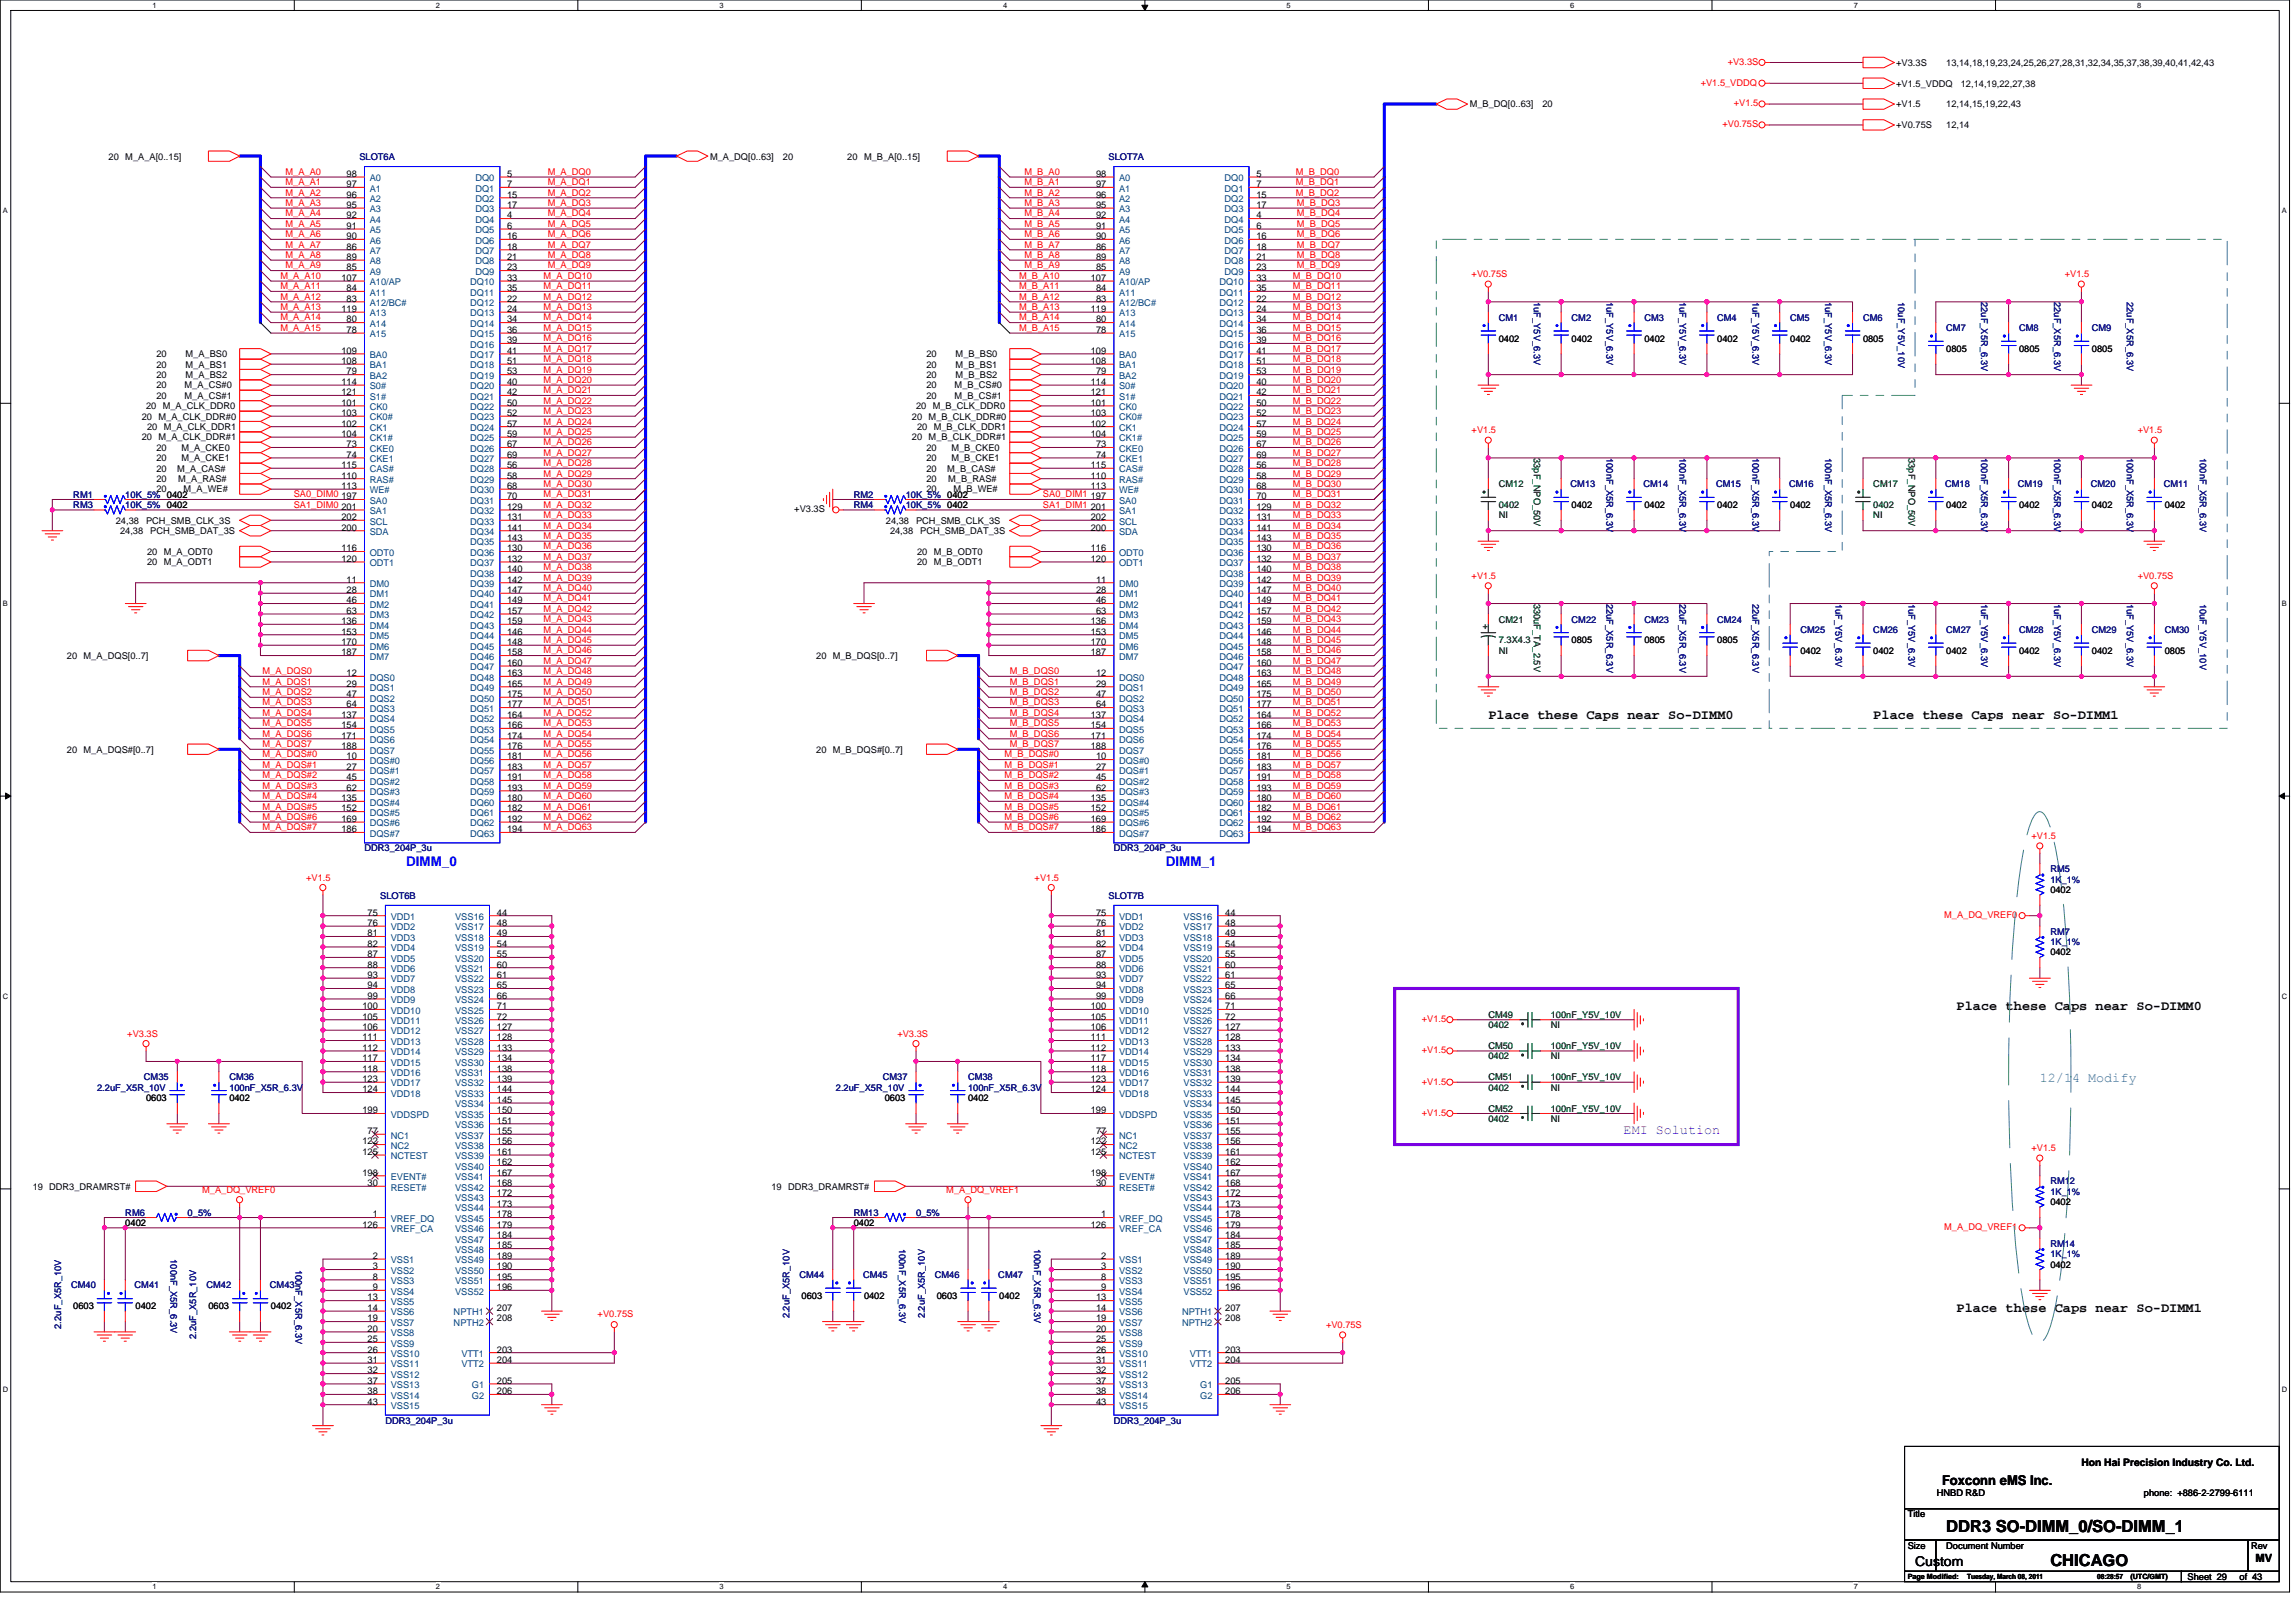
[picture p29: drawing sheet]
<svg xmlns="http://www.w3.org/2000/svg" width="297mm" height="210mm" viewBox="0 0 297 210" stroke-linecap="round" stroke-linejoin="round" font-family="sans-serif">
<defs><g id="words">
<g font-size="2.1">
<text x="251.8" y="198.3">DDR3 SO-DIMM_0/SO-DIMM_1</text>
<text x="265.3" y="202.6">CHICAGO</text>
</g>
<g font-size="1.7">
<text x="192.5" y="93">Place these Caps near So-DIMM0</text>
<text x="242.4" y="93">Place these Caps near So-DIMM1</text>
<text x="253.1" y="130.7">Place these Caps near So-DIMM0</text>
<text x="253.1" y="169.7">Place these Caps near So-DIMM1</text>
<text x="251.2" y="192.1">Foxconn eMS Inc.</text>
<text x="247.8" y="202.5">Custom</text>
</g>
<g font-size="1.7" fill="#00f">
<text x="52.6" y="112">DIMM_0</text>
<text x="150.8" y="112">DIMM_1</text>
</g>
<text font-size="1.7" fill="#408080" x="263.9" y="140">12/14 Modify</text>
<text font-size="1.7" fill="#8000ff" x="210.1" y="146.8">EMI Solution</text>
<text font-size="1.5" x="291.8" y="202.1">MV</text>
<text font-size="1.3" x="269.3" y="189.7">Hon Hai Precision Industry Co. Ltd.</text>
<g font-size="1.2" fill="#f00">
<text x="220" y="11.1">+V1.5_VDDQ</text>
<text x="223.5" y="8.4">+V3.3S</text>
<text x="222.8" y="16.4">+V0.75S</text>
<text x="224.3" y="13.8">+V1.5</text>
<text x="36.9" y="22.6">M_A_A0</text>
<text x="36.9" y="24">M_A_A1</text>
<text x="70.9" y="22.6">M_A_DQ0</text>
<text x="70.9" y="24">M_A_DQ1</text>
<text x="132.5" y="22.6">M_B_A0</text>
<text x="132.5" y="24">M_B_A1</text>
<text x="167.7" y="24">M_B_DQ1</text>
<text x="167.7" y="22.6">M_B_DQ0</text>
<text x="36.9" y="29.4">M_A_A5</text>
<text x="36.9" y="25.3">M_A_A2</text>
<text x="36.9" y="26.6">M_A_A3</text>
<text x="36.9" y="28">M_A_A4</text>
<text x="70.9" y="26.6">M_A_DQ3</text>
<text x="70.9" y="25.3">M_A_DQ2</text>
<text x="70.9" y="29.4">M_A_DQ5</text>
<text x="70.9" y="28">M_A_DQ4</text>
<text x="132.5" y="29.4">M_B_A5</text>
<text x="132.5" y="25.3">M_B_A2</text>
<text x="132.5" y="26.6">M_B_A3</text>
<text x="132.5" y="28">M_B_A4</text>
<text x="167.7" y="25.3">M_B_DQ2</text>
<text x="167.8" y="26.6">M_B_DQ3</text>
<text x="167.8" y="29.4">M_B_DQ5</text>
<text x="167.8" y="28">M_B_DQ4</text>
<text x="36.9" y="33.4">M_A_A8</text>
<text x="36.9" y="30.7">M_A_A6</text>
<text x="36.9" y="34.7">M_A_A9</text>
<text x="36.9" y="32">M_A_A7</text>
<text x="70.9" y="30.7">M_A_DQ6</text>
<text x="70.9" y="34.7">M_A_DQ9</text>
<text x="70.9" y="33.4">M_A_DQ8</text>
<text x="70.9" y="32">M_A_DQ7</text>
<text x="132.5" y="33.4">M_B_A8</text>
<text x="132.5" y="30.7">M_B_A6</text>
<text x="132.5" y="34.7">M_B_A9</text>
<text x="132.5" y="32">M_B_A7</text>
<text x="167.8" y="32">M_B_DQ7</text>
<text x="167.8" y="34.7">M_B_DQ9</text>
<text x="167.8" y="30.7">M_B_DQ6</text>
<text x="167.8" y="33.4">M_B_DQ8</text>
<text x="190.4" y="35.8">+V0.75S</text>
<text x="267.1" y="35.8">+V1.5</text>
<text x="36.3" y="40.1">M_A_A13</text>
<text x="36.3" y="41.5">M_A_A14</text>
<text x="36.3" y="36.1">M_A_A10</text>
<text x="36.3" y="37.4">M_A_A11</text>
<text x="36.3" y="38.8">M_A_A12</text>
<text x="70.3" y="37.4">M_A_DQ11</text>
<text x="70.3" y="41.5">M_A_DQ14</text>
<text x="70.3" y="38.8">M_A_DQ12</text>
<text x="70.3" y="40.1">M_A_DQ13</text>
<text x="70.3" y="36.1">M_A_DQ10</text>
<text x="131.8" y="40.1">M_B_A13</text>
<text x="131.8" y="41.5">M_B_A14</text>
<text x="131.8" y="36.1">M_B_A10</text>
<text x="131.8" y="37.4">M_B_A11</text>
<text x="131.8" y="38.8">M_B_A12</text>
<text x="167.3" y="40.1">M_B_DQ13</text>
<text x="167.3" y="41.5">M_B_DQ14</text>
<text x="167.3" y="36.1">M_B_DQ10</text>
<text x="167.3" y="37.4">M_B_DQ11</text>
<text x="167.3" y="38.8">M_B_DQ12</text>
<text x="36.3" y="42.8">M_A_A15</text>
<text x="70.3" y="46.8">M_A_DQ18</text>
<text x="70.3" y="44.2">M_A_DQ16</text>
<text x="70.3" y="42.8">M_A_DQ15</text>
<text x="70.3" y="45.5">M_A_DQ17</text>
<text x="131.8" y="42.8">M_B_A15</text>
<text x="167.3" y="42.8">M_B_DQ15</text>
<text x="167.3" y="44.2">M_B_DQ16</text>
<text x="167.3" y="46.8">M_B_DQ18</text>
<text x="167.3" y="45.5">M_B_DQ17</text>
<text x="70.3" y="53.6">M_A_DQ23</text>
<text x="70.3" y="52.2">M_A_DQ22</text>
<text x="70.3" y="49.6">M_A_DQ20</text>
<text x="70.3" y="48.2">M_A_DQ19</text>
<text x="70.3" y="50.9">M_A_DQ21</text>
<text x="167.3" y="52.2">M_B_DQ22</text>
<text x="167.3" y="49.6">M_B_DQ20</text>
<text x="167.3" y="53.6">M_B_DQ23</text>
<text x="167.3" y="50.9">M_B_DQ21</text>
<text x="167.3" y="48.2">M_B_DQ19</text>
<text x="70.3" y="56.3">M_A_DQ25</text>
<text x="70.3" y="59">M_A_DQ27</text>
<text x="70.3" y="57.6">M_A_DQ26</text>
<text x="70.3" y="54.9">M_A_DQ24</text>
<text x="167.3" y="59">M_B_DQ27</text>
<text x="167.3" y="56.3">M_B_DQ25</text>
<text x="167.3" y="57.6">M_B_DQ26</text>
<text x="167.3" y="54.9">M_B_DQ24</text>
<text x="190.4" y="56">+V1.5</text>
<text x="276.6" y="56">+V1.5</text>
<text x="38" y="65.7">SA1_DIM0</text>
<text x="38" y="64.3">SA0_DIM0</text>
<text x="70.3" y="65.7">M_A_DQ32</text>
<text x="70.3" y="63">M_A_DQ30</text>
<text x="70.3" y="64.3">M_A_DQ31</text>
<text x="70.3" y="60.3">M_A_DQ28</text>
<text x="70.3" y="61.7">M_A_DQ29</text>
<text x="134.9" y="65.7">SA1_DIM1</text>
<text x="134.9" y="64.3">SA0_DIM1</text>
<text x="167.3" y="64.3">M_B_DQ31</text>
<text x="167.3" y="63">M_B_DQ30</text>
<text x="167.3" y="61.7">M_B_DQ29</text>
<text x="167.3" y="65.7">M_B_DQ32</text>
<text x="167.3" y="60.3">M_B_DQ28</text>
<text x="70.3" y="71.1">M_A_DQ36</text>
<text x="70.3" y="67">M_A_DQ33</text>
<text x="70.3" y="69.7">M_A_DQ35</text>
<text x="70.3" y="68.4">M_A_DQ34</text>
<text x="167.3" y="68.4">M_B_DQ34</text>
<text x="167.3" y="69.7">M_B_DQ35</text>
<text x="167.3" y="71.1">M_B_DQ36</text>
<text x="167.3" y="67">M_B_DQ33</text>
<text x="70.3" y="77.8">M_A_DQ41</text>
<text x="70.3" y="75.1">M_A_DQ39</text>
<text x="70.3" y="73.8">M_A_DQ38</text>
<text x="70.3" y="72.4">M_A_DQ37</text>
<text x="70.3" y="76.5">M_A_DQ40</text>
<text x="167.3" y="76.5">M_B_DQ40</text>
<text x="167.3" y="73.8">M_B_DQ38</text>
<text x="167.3" y="75.1">M_B_DQ39</text>
<text x="167.3" y="72.4">M_B_DQ37</text>
<text x="167.3" y="77.8">M_B_DQ41</text>
<text x="190.4" y="74.9">+V1.5</text>
<text x="276.6" y="74.9">+V0.75S</text>
<text x="70.3" y="83.2">M_A_DQ45</text>
<text x="70.3" y="81.9">M_A_DQ44</text>
<text x="70.3" y="80.5">M_A_DQ43</text>
<text x="70.3" y="79.2">M_A_DQ42</text>
<text x="167.3" y="81.9">M_B_DQ44</text>
<text x="167.3" y="83.2">M_B_DQ45</text>
<text x="167.3" y="79.2">M_B_DQ42</text>
<text x="167.3" y="80.5">M_B_DQ43</text>
<text x="34" y="87.2">M_A_DQS0</text>
<text x="34" y="88.6">M_A_DQS1</text>
<text x="34" y="89.9">M_A_DQS2</text>
<text x="70.3" y="85.9">M_A_DQ47</text>
<text x="70.3" y="88.6">M_A_DQ49</text>
<text x="70.3" y="89.9">M_A_DQ50</text>
<text x="70.3" y="84.5">M_A_DQ46</text>
<text x="70.3" y="87.2">M_A_DQ48</text>
<text x="130.6" y="89.9">M_B_DQS2</text>
<text x="130.6" y="87.2">M_B_DQS0</text>
<text x="130.6" y="88.6">M_B_DQS1</text>
<text x="167.3" y="84.5">M_B_DQ46</text>
<text x="167.3" y="88.6">M_B_DQ49</text>
<text x="167.3" y="85.9">M_B_DQ47</text>
<text x="167.3" y="87.2">M_B_DQ48</text>
<text x="167.3" y="89.9">M_B_DQ50</text>
<text x="34" y="91.3">M_A_DQS3</text>
<text x="34" y="92.6">M_A_DQS4</text>
<text x="34" y="94">M_A_DQS5</text>
<text x="34" y="95.3">M_A_DQS6</text>
<text x="70.3" y="91.3">M_A_DQ51</text>
<text x="70.3" y="94">M_A_DQ53</text>
<text x="70.3" y="92.6">M_A_DQ52</text>
<text x="70.3" y="95.3">M_A_DQ54</text>
<text x="130.6" y="91.3">M_B_DQS3</text>
<text x="130.6" y="92.6">M_B_DQS4</text>
<text x="130.6" y="94">M_B_DQS5</text>
<text x="130.6" y="95.3">M_B_DQS6</text>
<text x="167.3" y="94">M_B_DQ53</text>
<text x="167.3" y="91.3">M_B_DQ51</text>
<text x="167.3" y="95.3">M_B_DQ54</text>
<text x="167.3" y="92.6">M_B_DQ52</text>
<text x="34" y="96.7">M_A_DQS7</text>
<text x="34" y="100.7">M_A_DQS#2</text>
<text x="34" y="98">M_A_DQS#0</text>
<text x="34" y="99.4">M_A_DQS#1</text>
<text x="70.3" y="99.4">M_A_DQ57</text>
<text x="70.3" y="96.7">M_A_DQ55</text>
<text x="70.3" y="100.7">M_A_DQ58</text>
<text x="70.3" y="98">M_A_DQ56</text>
<text x="130" y="98">M_B_DQS#0</text>
<text x="130" y="100.7">M_B_DQS#2</text>
<text x="130" y="99.4">M_B_DQS#1</text>
<text x="130.6" y="96.7">M_B_DQS7</text>
<text x="167.3" y="99.4">M_B_DQ57</text>
<text x="167.3" y="100.7">M_B_DQ58</text>
<text x="167.3" y="98">M_B_DQ56</text>
<text x="167.3" y="96.7">M_B_DQ55</text>
<text x="34" y="107.4">M_A_DQS#7</text>
<text x="34" y="102">M_A_DQS#3</text>
<text x="34" y="104.7">M_A_DQS#5</text>
<text x="34" y="103.4">M_A_DQS#4</text>
<text x="34" y="106.1">M_A_DQS#6</text>
<text x="70.3" y="104.7">M_A_DQ61</text>
<text x="70.3" y="103.4">M_A_DQ60</text>
<text x="70.3" y="102">M_A_DQ59</text>
<text x="70.3" y="106.1">M_A_DQ62</text>
<text x="70.3" y="107.4">M_A_DQ63</text>
<text x="130" y="102">M_B_DQS#3</text>
<text x="130" y="104.7">M_B_DQS#5</text>
<text x="130" y="103.4">M_B_DQS#4</text>
<text x="130" y="106.1">M_B_DQS#6</text>
<text x="130" y="107.4">M_B_DQS#7</text>
<text x="167.3" y="102">M_B_DQ59</text>
<text x="167.3" y="106.1">M_B_DQ62</text>
<text x="167.3" y="107.4">M_B_DQ63</text>
<text x="167.3" y="103.4">M_B_DQ60</text>
<text x="167.3" y="104.7">M_B_DQ61</text>
<text x="39.6" y="113.9">+V1.5</text>
<text x="133.9" y="113.9">+V1.5</text>
<text x="262.8" y="108.5">+V1.5</text>
<text x="251.5" y="118.8">M_A_DQ_VREF0</text>
<text x="16.5" y="134.1">+V3.3S</text>
<text x="116.1" y="134.1">+V3.3S</text>
<text x="183.9" y="132.2">+V1.5</text>
<text x="183.9" y="136.3">+V1.5</text>
<text x="183.9" y="140.3">+V1.5</text>
<text x="183.9" y="144.3">+V1.5</text>
<text x="262.8" y="148.9">+V1.5</text>
<text x="26.2" y="154.3">M_A_DQ_VREF0</text>
<text x="122.4" y="154.3">M_A_DQ_VREF1</text>
<text x="251.5" y="159.2">M_A_DQ_VREF1</text>
<text x="77.3" y="170.5">+V0.75S</text>
<text x="171.6" y="171.8">+V0.75S</text>
</g>
<g font-size="1.2">
<text x="245.3" y="11.2">+V1.5_VDDQ</text>
<text x="245.3" y="8.5">+V3.3S</text>
<text x="251.8" y="8.5">13,14,18,19,23,24,25,26,27,28,31,32,34,35,37,38,39,40,41,42,43</text>
<text x="253.7" y="11.2">12,14,19,22,27,38</text>
<text x="190.1" y="13.9">M_B_DQ[0..63]</text>
<text x="199.6" y="13.9">20</text>
<text x="245.3" y="13.9">+V1.5</text>
<text x="245.3" y="16.6">+V0.75S</text>
<text x="251.8" y="16.6">12,14</text>
<text x="251.8" y="13.9">12,14,15,19,22,43</text>
<text x="14.1" y="20.6">20 M_A_A[0..15]</text>
<text x="44.8" y="22.9">98</text>
<text x="65.6" y="22.9">5</text>
<text x="91.9" y="20.6">M_A_DQ[0..63]</text>
<text x="101.3" y="20.6">20</text>
<text x="109.6" y="20.6">20 M_B_A[0..15]</text>
<text x="141.8" y="22.9">98</text>
<text x="162.5" y="22.9">5</text>
<text x="44.8" y="24.2">97</text>
<text x="44.8" y="25.6">96</text>
<text x="44.8" y="26.9">95</text>
<text x="44.8" y="28.3">92</text>
<text x="44.8" y="29.6">91</text>
<text x="65.6" y="24.2">7</text>
<text x="65.6" y="25.6">15</text>
<text x="65.6" y="26.9">17</text>
<text x="65.6" y="28.3">4</text>
<text x="65.6" y="29.6">6</text>
<text x="141.8" y="24.2">97</text>
<text x="141.8" y="25.6">96</text>
<text x="141.8" y="26.9">95</text>
<text x="141.8" y="28.3">92</text>
<text x="141.8" y="29.6">91</text>
<text x="162.5" y="24.2">7</text>
<text x="162.5" y="25.6">15</text>
<text x="162.5" y="26.9">17</text>
<text x="162.5" y="28.3">4</text>
<text x="162.5" y="29.6">6</text>
<text x="44.8" y="30.9">90</text>
<text x="44.8" y="32.3">86</text>
<text x="44.8" y="33.6">89</text>
<text x="44.8" y="35">85</text>
<text x="65.6" y="30.9">16</text>
<text x="65.6" y="32.3">18</text>
<text x="65.6" y="33.6">21</text>
<text x="65.6" y="35">23</text>
<text x="141.8" y="30.9">90</text>
<text x="141.8" y="32.3">86</text>
<text x="141.8" y="33.6">89</text>
<text x="141.8" y="35">85</text>
<text x="162.5" y="30.9">16</text>
<text x="162.5" y="32.3">18</text>
<text x="162.5" y="33.6">21</text>
<text x="162.5" y="35">23</text>
<text x="44.2" y="36.3">107</text>
<text x="44.2" y="40.4">119</text>
<text x="44.8" y="37.7">84</text>
<text x="44.8" y="39">83</text>
<text x="44.8" y="41.7">80</text>
<text x="65.6" y="36.3">33</text>
<text x="65.6" y="37.7">35</text>
<text x="65.6" y="39">22</text>
<text x="65.6" y="40.4">24</text>
<text x="65.6" y="41.7">34</text>
<text x="141.1" y="36.3">107</text>
<text x="141.1" y="40.4">119</text>
<text x="141.8" y="37.7">84</text>
<text x="141.8" y="39">83</text>
<text x="141.8" y="41.7">80</text>
<text x="162.5" y="36.3">33</text>
<text x="162.5" y="37.7">35</text>
<text x="162.5" y="39">22</text>
<text x="162.5" y="40.4">24</text>
<text x="162.5" y="41.7">34</text>
<text x="20.2" y="46.2">20</text>
<text x="20.2" y="47.6">20</text>
<text x="24" y="46.2">M_A_BS0</text>
<text x="24" y="47.6">M_A_BS1</text>
<text x="44.2" y="45.8">109</text>
<text x="44.2" y="47.1">108</text>
<text x="44.8" y="43.1">78</text>
<text x="65.6" y="43.1">36</text>
<text x="65.6" y="44.4">39</text>
<text x="65.6" y="45.8">41</text>
<text x="65.6" y="47.1">51</text>
<text x="119.9" y="46.2">20</text>
<text x="119.9" y="47.6">20</text>
<text x="123.6" y="46.2">M_B_BS0</text>
<text x="123.6" y="47.6">M_B_BS1</text>
<text x="141.1" y="45.8">109</text>
<text x="141.1" y="47.1">108</text>
<text x="141.8" y="43.1">78</text>
<text x="162.5" y="43.1">36</text>
<text x="162.5" y="44.4">39</text>
<text x="162.5" y="45.8">41</text>
<text x="162.5" y="47.1">51</text>
<text x="193.9" y="44.2">0402</text>
<text x="203.3" y="44.2">0402</text>
<text x="212.7" y="44.2">0402</text>
<text x="222.2" y="44.2">0402</text>
<text x="231.6" y="44.2">0402</text>
<text x="241" y="44.2">0805</text>
<text x="251.8" y="45.5">0805</text>
<text x="261.2" y="45.5">0805</text>
<text x="270.6" y="45.5">0805</text>
<text x="18.9" y="52.9">20 M_A_CLK_DDR0</text>
<text x="20.2" y="51.6">20</text>
<text x="20.2" y="50.2">20</text>
<text x="20.2" y="48.9">20</text>
<text x="23.9" y="51.6">M_A_CS#1</text>
<text x="23.9" y="50.2">M_A_CS#0</text>
<text x="24" y="48.9">M_A_BS2</text>
<text x="44.2" y="49.8">114</text>
<text x="44.2" y="51.1">121</text>
<text x="44.2" y="52.5">101</text>
<text x="44.2" y="53.8">103</text>
<text x="44.8" y="48.5">79</text>
<text x="65.6" y="48.5">53</text>
<text x="65.6" y="49.8">40</text>
<text x="65.6" y="51.1">42</text>
<text x="65.6" y="52.5">50</text>
<text x="65.6" y="53.8">52</text>
<text x="118.5" y="52.9">20 M_B_CLK_DDR0</text>
<text x="119.9" y="51.6">20</text>
<text x="119.9" y="50.2">20</text>
<text x="119.9" y="48.9">20</text>
<text x="123.5" y="51.6">M_B_CS#1</text>
<text x="123.5" y="50.2">M_B_CS#0</text>
<text x="123.6" y="48.9">M_B_BS2</text>
<text x="141.1" y="49.8">114</text>
<text x="141.1" y="51.1">121</text>
<text x="141.1" y="52.5">101</text>
<text x="141.1" y="53.8">103</text>
<text x="141.8" y="48.5">79</text>
<text x="162.5" y="48.5">53</text>
<text x="162.5" y="49.8">40</text>
<text x="162.5" y="51.1">42</text>
<text x="162.5" y="52.5">50</text>
<text x="162.5" y="53.8">52</text>
<text x="18.3" y="54.3">20 M_A_CLK_DDR#0</text>
<text x="18.3" y="57">20 M_A_CLK_DDR#1</text>
<text x="19" y="55.6">20 M_A_CLK_DDR1</text>
<text x="20.2" y="58.3">20</text>
<text x="20.2" y="59.7">20</text>
<text x="23.5" y="58.3">M_A_CKE0</text>
<text x="23.5" y="59.7">M_A_CKE1</text>
<text x="44.2" y="55.2">102</text>
<text x="44.2" y="56.5">104</text>
<text x="44.8" y="57.9">73</text>
<text x="44.8" y="59.2">74</text>
<text x="65.6" y="55.2">57</text>
<text x="65.6" y="56.5">59</text>
<text x="65.6" y="57.9">67</text>
<text x="65.6" y="59.2">69</text>
<text x="118" y="54.3">20 M_B_CLK_DDR#0</text>
<text x="118" y="57">20 M_B_CLK_DDR#1</text>
<text x="118.7" y="55.6">20 M_B_CLK_DDR1</text>
<text x="119.9" y="58.3">20</text>
<text x="119.9" y="59.7">20</text>
<text x="123.1" y="58.3">M_B_CKE0</text>
<text x="123.1" y="59.7">M_B_CKE1</text>
<text x="141.1" y="55.2">102</text>
<text x="141.1" y="56.5">104</text>
<text x="141.8" y="57.9">73</text>
<text x="141.8" y="59.2">74</text>
<text x="162.5" y="55.2">57</text>
<text x="162.5" y="56.5">59</text>
<text x="162.5" y="57.9">67</text>
<text x="162.5" y="59.2">69</text>
<text x="20.2" y="61">20</text>
<text x="20.2" y="62.4">20</text>
<text x="20.2" y="63.7">20</text>
<text x="22.9" y="61">M_A_CAS#</text>
<text x="23.1" y="62.4">M_A_RAS#</text>
<text x="23.7" y="63.7">M_A_WE#</text>
<text x="44.2" y="60.6">115</text>
<text x="44.2" y="61.9">110</text>
<text x="44.2" y="63.3">113</text>
<text x="44.2" y="64.6">197</text>
<text x="44.2" y="66">201</text>
<text x="65.6" y="60.6">56</text>
<text x="65.6" y="61.9">58</text>
<text x="65.6" y="63.3">68</text>
<text x="65.6" y="64.6">70</text>
<text x="65.6" y="66">129</text>
<text x="119.9" y="61">20</text>
<text x="119.9" y="62.4">20</text>
<text x="119.9" y="63.7">20</text>
<text x="122.6" y="61">M_B_CAS#</text>
<text x="122.7" y="62.4">M_B_RAS#</text>
<text x="123.4" y="63.7">M_B_WE#</text>
<text x="141.1" y="60.6">115</text>
<text x="141.1" y="61.9">110</text>
<text x="141.1" y="63.3">113</text>
<text x="141.1" y="64.6">197</text>
<text x="141.1" y="66">201</text>
<text x="162.5" y="60.6">56</text>
<text x="162.5" y="61.9">58</text>
<text x="162.5" y="63.3">68</text>
<text x="162.5" y="64.6">70</text>
<text x="162.5" y="66">129</text>
<text x="203.3" y="65.7">0402</text>
<text x="212.7" y="65.7">0402</text>
<text x="222.2" y="65.7">0402</text>
<text x="231.6" y="65.7">0402</text>
<text x="251.8" y="65.7">0402</text>
<text x="261.2" y="65.7">0402</text>
<text x="270.6" y="65.7">0402</text>
<text x="280.1" y="65.7">0402</text>
<text x="15" y="67.8">24,38</text>
<text x="15.5" y="69.1">24,38</text>
<text x="18.9" y="67.8">PCH_SMB_CLK_3S</text>
<text x="19" y="71.8">20 M_A_ODT0</text>
<text x="19.4" y="69.1">PCH_SMB_DAT_3S</text>
<text x="44.2" y="67.3">202</text>
<text x="44.2" y="68.6">200</text>
<text x="44.2" y="71.3">116</text>
<text x="65.6" y="67.3">131</text>
<text x="65.6" y="68.6">141</text>
<text x="65.6" y="70">143</text>
<text x="65.6" y="71.3">130</text>
<text x="102.8" y="66.3">+V3.3S</text>
<text x="114.6" y="67.8">24,38</text>
<text x="115.1" y="69.1">24,38</text>
<text x="118.5" y="67.8">PCH_SMB_CLK_3S</text>
<text x="118.7" y="71.8">20 M_B_ODT0</text>
<text x="119.1" y="69.1">PCH_SMB_DAT_3S</text>
<text x="141.1" y="67.3">202</text>
<text x="141.1" y="68.6">200</text>
<text x="141.1" y="71.3">116</text>
<text x="162.5" y="67.3">131</text>
<text x="162.5" y="68.6">141</text>
<text x="162.5" y="70">143</text>
<text x="162.5" y="71.3">130</text>
<text x="19" y="73.1">20 M_A_ODT1</text>
<text x="44.2" y="72.7">120</text>
<text x="44.8" y="75.4">11</text>
<text x="44.8" y="76.7">28</text>
<text x="65.6" y="72.7">132</text>
<text x="65.6" y="74">140</text>
<text x="65.6" y="75.4">142</text>
<text x="65.6" y="76.7">147</text>
<text x="118.7" y="73.1">20 M_B_ODT1</text>
<text x="141.1" y="72.7">120</text>
<text x="141.8" y="75.4">11</text>
<text x="141.8" y="76.7">28</text>
<text x="162.5" y="72.7">132</text>
<text x="162.5" y="74">140</text>
<text x="162.5" y="75.4">142</text>
<text x="162.5" y="76.7">147</text>
<text x="44.2" y="80.8">136</text>
<text x="44.2" y="82.1">153</text>
<text x="44.2" y="83.5">170</text>
<text x="44.8" y="78.1">46</text>
<text x="44.8" y="79.4">63</text>
<text x="65.6" y="78.1">149</text>
<text x="65.6" y="79.4">157</text>
<text x="65.6" y="80.8">159</text>
<text x="65.6" y="82.1">146</text>
<text x="65.6" y="83.5">148</text>
<text x="141.1" y="80.8">136</text>
<text x="141.1" y="82.1">153</text>
<text x="141.1" y="83.5">170</text>
<text x="141.8" y="78.1">46</text>
<text x="141.8" y="79.4">63</text>
<text x="162.5" y="78.1">149</text>
<text x="162.5" y="79.4">157</text>
<text x="162.5" y="80.8">159</text>
<text x="162.5" y="82.1">146</text>
<text x="162.5" y="83.5">148</text>
<text x="203.3" y="83.2">0805</text>
<text x="212.7" y="83.2">0805</text>
<text x="222.2" y="83.2">0805</text>
<text x="8.7" y="85.2">20 M_A_DQS[0..7]</text>
<text x="44.2" y="84.8">187</text>
<text x="44.8" y="87.5">12</text>
<text x="44.8" y="88.8">29</text>
<text x="65.6" y="84.8">158</text>
<text x="65.6" y="86.1">160</text>
<text x="65.6" y="87.5">163</text>
<text x="65.6" y="88.8">165</text>
<text x="105.6" y="85.2">20 M_B_DQS[0..7]</text>
<text x="141.1" y="84.8">187</text>
<text x="141.8" y="87.5">12</text>
<text x="141.8" y="88.8">29</text>
<text x="162.5" y="84.8">158</text>
<text x="162.5" y="86.1">160</text>
<text x="162.5" y="87.5">163</text>
<text x="162.5" y="88.8">165</text>
<text x="232.9" y="84.6">0402</text>
<text x="242.4" y="84.6">0402</text>
<text x="251.8" y="84.6">0402</text>
<text x="261.2" y="84.6">0402</text>
<text x="270.6" y="84.6">0402</text>
<text x="280.1" y="84.6">0805</text>
<text x="44.2" y="92.9">137</text>
<text x="44.2" y="94.2">154</text>
<text x="44.2" y="95.6">171</text>
<text x="44.8" y="90.2">47</text>
<text x="44.8" y="91.5">64</text>
<text x="65.6" y="90.2">175</text>
<text x="65.6" y="91.5">177</text>
<text x="65.6" y="92.9">164</text>
<text x="65.6" y="94.2">166</text>
<text x="65.6" y="95.6">174</text>
<text x="141.1" y="92.9">137</text>
<text x="141.1" y="94.2">154</text>
<text x="141.1" y="95.6">171</text>
<text x="141.8" y="90.2">47</text>
<text x="141.8" y="91.5">64</text>
<text x="162.5" y="90.2">175</text>
<text x="162.5" y="91.5">177</text>
<text x="162.5" y="92.9">164</text>
<text x="162.5" y="94.2">166</text>
<text x="162.5" y="95.6">174</text>
<text x="8.7" y="97.4">20 M_A_DQS#[0..7]</text>
<text x="44.2" y="96.9">188</text>
<text x="44.8" y="98.3">10</text>
<text x="44.8" y="100.9">45</text>
<text x="44.8" y="99.6">27</text>
<text x="65.6" y="96.9">176</text>
<text x="65.6" y="98.3">181</text>
<text x="65.6" y="99.6">183</text>
<text x="65.6" y="100.9">191</text>
<text x="105.6" y="97.4">20 M_B_DQS#[0..7]</text>
<text x="141.1" y="96.9">188</text>
<text x="141.8" y="98.3">10</text>
<text x="141.8" y="100.9">45</text>
<text x="141.8" y="99.6">27</text>
<text x="162.5" y="96.9">176</text>
<text x="162.5" y="98.3">181</text>
<text x="162.5" y="99.6">183</text>
<text x="162.5" y="100.9">191</text>
<text x="44.2" y="105">152</text>
<text x="44.2" y="103.7">135</text>
<text x="44.2" y="106.3">169</text>
<text x="44.2" y="107.7">186</text>
<text x="44.8" y="102.3">62</text>
<text x="65.6" y="102.3">193</text>
<text x="65.6" y="103.7">180</text>
<text x="65.6" y="105">182</text>
<text x="65.6" y="106.3">192</text>
<text x="65.6" y="107.7">194</text>
<text x="141.1" y="105">152</text>
<text x="141.1" y="103.7">135</text>
<text x="141.1" y="106.3">169</text>
<text x="141.1" y="107.7">186</text>
<text x="141.8" y="102.3">62</text>
<text x="162.5" y="102.3">193</text>
<text x="162.5" y="103.7">180</text>
<text x="162.5" y="105">182</text>
<text x="162.5" y="106.3">192</text>
<text x="162.5" y="107.7">194</text>
<text x="47.6" y="118.4">75</text>
<text x="47.6" y="119.8">76</text>
<text x="64.3" y="118.4">44</text>
<text x="64.3" y="119.8">48</text>
<text x="141.8" y="118.4">75</text>
<text x="141.8" y="119.8">76</text>
<text x="158.5" y="118.4">44</text>
<text x="158.5" y="119.8">48</text>
<text x="265.3" y="115.5">0402</text>
<text x="47.6" y="121.1">81</text>
<text x="47.6" y="122.5">82</text>
<text x="47.6" y="123.8">87</text>
<text x="47.6" y="125.2">88</text>
<text x="64.3" y="121.1">49</text>
<text x="64.3" y="122.5">54</text>
<text x="64.3" y="123.8">55</text>
<text x="64.3" y="125.2">60</text>
<text x="141.8" y="121.1">81</text>
<text x="141.8" y="122.5">82</text>
<text x="141.8" y="123.8">87</text>
<text x="141.8" y="125.2">88</text>
<text x="158.5" y="121.1">49</text>
<text x="158.5" y="122.5">54</text>
<text x="158.5" y="123.8">55</text>
<text x="158.5" y="125.2">60</text>
<text x="265.3" y="123.6">0402</text>
<text x="46.9" y="130.6">100</text>
<text x="46.9" y="131.9">105</text>
<text x="47.6" y="126.5">93</text>
<text x="47.6" y="127.9">94</text>
<text x="47.6" y="129.2">99</text>
<text x="64.3" y="126.5">61</text>
<text x="64.3" y="127.9">65</text>
<text x="64.3" y="129.2">66</text>
<text x="64.3" y="130.6">71</text>
<text x="64.3" y="131.9">72</text>
<text x="141.1" y="130.6">100</text>
<text x="141.1" y="131.9">105</text>
<text x="141.8" y="126.5">93</text>
<text x="141.8" y="127.9">94</text>
<text x="141.8" y="129.2">99</text>
<text x="158.5" y="126.5">61</text>
<text x="158.5" y="127.9">65</text>
<text x="158.5" y="129.2">66</text>
<text x="158.5" y="130.6">71</text>
<text x="158.5" y="131.9">72</text>
<text x="46.9" y="133.3">106</text>
<text x="46.9" y="134.6">111</text>
<text x="46.9" y="136">112</text>
<text x="46.9" y="137.3">117</text>
<text x="64.3" y="133.3">127</text>
<text x="64.3" y="134.6">128</text>
<text x="64.3" y="136">133</text>
<text x="64.3" y="137.3">134</text>
<text x="141.1" y="133.3">106</text>
<text x="141.1" y="134.6">111</text>
<text x="141.1" y="136">112</text>
<text x="141.1" y="137.3">117</text>
<text x="158.5" y="133.3">127</text>
<text x="158.5" y="134.6">128</text>
<text x="158.5" y="136">133</text>
<text x="158.5" y="137.3">134</text>
<text x="18.9" y="142.5">0603</text>
<text x="29.7" y="142.5">0402</text>
<text x="46.9" y="138.6">118</text>
<text x="46.9" y="140">123</text>
<text x="46.9" y="141.3">124</text>
<text x="64.3" y="138.6">138</text>
<text x="64.3" y="140">139</text>
<text x="64.3" y="141.3">144</text>
<text x="64.3" y="142.7">145</text>
<text x="114.5" y="142.5">0603</text>
<text x="125.2" y="142.5">0402</text>
<text x="141.1" y="138.6">118</text>
<text x="141.1" y="140">123</text>
<text x="141.1" y="141.3">124</text>
<text x="158.5" y="138.6">138</text>
<text x="158.5" y="140">139</text>
<text x="158.5" y="141.3">144</text>
<text x="158.5" y="142.7">145</text>
<text x="46.9" y="144">199</text>
<text x="46.9" y="148.1">122</text>
<text x="46.9" y="149.4">125</text>
<text x="47.6" y="146.7">77</text>
<text x="64.3" y="144">150</text>
<text x="64.3" y="145.4">151</text>
<text x="64.3" y="146.7">155</text>
<text x="64.3" y="148.1">156</text>
<text x="64.3" y="149.4">161</text>
<text x="141.1" y="144">199</text>
<text x="141.1" y="148.1">122</text>
<text x="141.1" y="149.4">125</text>
<text x="141.8" y="146.7">77</text>
<text x="158.5" y="144">150</text>
<text x="158.5" y="145.4">151</text>
<text x="158.5" y="146.7">155</text>
<text x="158.5" y="148.1">156</text>
<text x="158.5" y="149.4">161</text>
<text x="4.2" y="153.9">19 DDR3_DRAMRST#</text>
<text x="46.9" y="152.1">198</text>
<text x="47.6" y="153.5">30</text>
<text x="64.3" y="150.8">162</text>
<text x="64.3" y="152.1">167</text>
<text x="64.3" y="153.5">168</text>
<text x="64.3" y="154.8">172</text>
<text x="99.8" y="153.9">19 DDR3_DRAMRST#</text>
<text x="141.1" y="152.1">198</text>
<text x="141.8" y="153.5">30</text>
<text x="158.5" y="150.8">162</text>
<text x="158.5" y="152.1">167</text>
<text x="158.5" y="153.5">168</text>
<text x="158.5" y="154.8">172</text>
<text x="265.3" y="155.9">0402</text>
<text x="16.2" y="158.6">0402</text>
<text x="46.9" y="158.8">126</text>
<text x="48.2" y="157.5">1</text>
<text x="64.3" y="156.1">173</text>
<text x="64.3" y="157.5">178</text>
<text x="64.3" y="158.8">179</text>
<text x="64.3" y="160.2">184</text>
<text x="64.3" y="161.5">185</text>
<text x="110.4" y="158.6">0402</text>
<text x="141.1" y="158.8">126</text>
<text x="142.5" y="157.5">1</text>
<text x="158.5" y="156.1">173</text>
<text x="158.5" y="157.5">178</text>
<text x="158.5" y="158.8">179</text>
<text x="158.5" y="160.2">184</text>
<text x="158.5" y="161.5">185</text>
<text x="48.2" y="162.9">2</text>
<text x="48.2" y="164.2">3</text>
<text x="48.2" y="165.6">8</text>
<text x="48.2" y="166.9">9</text>
<text x="64.3" y="162.9">189</text>
<text x="64.3" y="164.2">190</text>
<text x="64.3" y="165.6">195</text>
<text x="64.3" y="166.9">196</text>
<text x="142.5" y="162.9">2</text>
<text x="142.5" y="164.2">3</text>
<text x="142.5" y="165.6">8</text>
<text x="142.5" y="166.9">9</text>
<text x="158.5" y="162.9">189</text>
<text x="158.5" y="164.2">190</text>
<text x="158.5" y="165.6">195</text>
<text x="158.5" y="166.9">196</text>
<text x="265.3" y="164">0402</text>
<text x="9.5" y="169.4">0603</text>
<text x="17.5" y="169.4">0402</text>
<text x="27" y="169.4">0603</text>
<text x="35" y="169.4">0402</text>
<text x="47.6" y="168.3">13</text>
<text x="47.6" y="169.6">14</text>
<text x="47.6" y="171">19</text>
<text x="47.6" y="173.7">25</text>
<text x="47.6" y="172.3">20</text>
<text x="64.3" y="169.6">207</text>
<text x="64.3" y="171">208</text>
<text x="103.7" y="168">0603</text>
<text x="111.8" y="168">0402</text>
<text x="121.2" y="168">0603</text>
<text x="129.3" y="168">0402</text>
<text x="141.8" y="168.3">13</text>
<text x="141.8" y="169.6">14</text>
<text x="141.8" y="171">19</text>
<text x="141.8" y="173.7">25</text>
<text x="141.8" y="172.3">20</text>
<text x="158.5" y="169.6">207</text>
<text x="158.5" y="171">208</text>
<text x="47.6" y="179">37</text>
<text x="47.6" y="177.7">32</text>
<text x="47.6" y="176.3">31</text>
<text x="47.6" y="175">26</text>
<text x="64.3" y="175">203</text>
<text x="64.3" y="176.3">204</text>
<text x="64.3" y="179">205</text>
<text x="141.8" y="179">37</text>
<text x="141.8" y="177.7">32</text>
<text x="141.8" y="176.3">31</text>
<text x="141.8" y="175">26</text>
<text x="158.5" y="175">203</text>
<text x="158.5" y="176.3">204</text>
<text x="158.5" y="179">205</text>
<text x="47.6" y="180.4">38</text>
<text x="47.6" y="181.7">43</text>
<text x="64.3" y="180.4">206</text>
<text x="141.8" y="180.4">38</text>
<text x="141.8" y="181.7">43</text>
<text x="158.5" y="180.4">206</text>
<text x="246.8" y="196.3">Title</text>
<text x="250.6" y="193.6">HNBD R&amp;D</text>
<text x="277.4" y="193.6">phone: +886-2-2799-6111</text>
<text x="246.8" y="200.3">Size</text>
<text x="251.8" y="200.3">Document Number</text>
<text x="291.2" y="200.3">Rev</text>
<text x="283" y="204.4">Sheet 29</text>
<text x="289.7" y="204.4">of 43</text>
</g>
<g font-size="1.2" fill="#000080">
<text x="46.5" y="20.8">SLOT6A</text>
<text x="143.4" y="20.8">SLOT7A</text>
<text x="193.9" y="41.5">CM1</text>
<text x="198.4" y="39.1" transform="rotate(90 198.4 39.1)">1uF_Y5V_6.3V</text>
<text x="203.3" y="41.5">CM2</text>
<text x="207.9" y="39.1" transform="rotate(90 207.9 39.1)">1uF_Y5V_6.3V</text>
<text x="212.7" y="41.5">CM3</text>
<text x="217.3" y="39.1" transform="rotate(90 217.3 39.1)">1uF_Y5V_6.3V</text>
<text x="222.2" y="41.5">CM4</text>
<text x="226.7" y="39.1" transform="rotate(90 226.7 39.1)">1uF_Y5V_6.3V</text>
<text x="231.6" y="41.5">CM5</text>
<text x="236.1" y="39.1" transform="rotate(90 236.1 39.1)">1uF_Y5V_6.3V</text>
<text x="241" y="41.5">CM6</text>
<text x="245.6" y="39.1" transform="rotate(90 245.6 39.1)">10uF_Y5V_10V</text>
<text x="256.3" y="39.1" transform="rotate(90 256.3 39.1)">22uF_X5R_6.3V</text>
<text x="265.7" y="39.1" transform="rotate(90 265.7 39.1)">22uF_X5R_6.3V</text>
<text x="275.2" y="39.1" transform="rotate(90 275.2 39.1)">22uF_X5R_6.3V</text>
<text x="251.8" y="42.8">CM7</text>
<text x="261.2" y="42.8">CM8</text>
<text x="270.6" y="42.8">CM9</text>
<text x="207.9" y="59.2" transform="rotate(90 207.9 59.2)">100nF_X5R_6.3V</text>
<text x="217.3" y="59.2" transform="rotate(90 217.3 59.2)">100nF_X5R_6.3V</text>
<text x="226.7" y="59.2" transform="rotate(90 226.7 59.2)">100nF_X5R_6.3V</text>
<text x="236.1" y="59.2" transform="rotate(90 236.1 59.2)">100nF_X5R_6.3V</text>
<text x="256.3" y="59.2" transform="rotate(90 256.3 59.2)">100nF_X5R_6.3V</text>
<text x="265.7" y="59.2" transform="rotate(90 265.7 59.2)">100nF_X5R_6.3V</text>
<text x="275.2" y="59.2" transform="rotate(90 275.2 59.2)">100nF_X5R_6.3V</text>
<text x="284.6" y="59.2" transform="rotate(90 284.6 59.2)">100nF_X5R_6.3V</text>
<text x="9.5" y="64.4">RM1</text>
<text x="9.5" y="65.7">RM3</text>
<text x="16.2" y="64.4">10K_5% 0402</text>
<text x="16.2" y="65.7">10K_5% 0402</text>
<text x="110.4" y="64.4">RM2</text>
<text x="110.4" y="65.7">RM4</text>
<text x="117.2" y="64.4">10K_5% 0402</text>
<text x="117.2" y="65.7">10K_5% 0402</text>
<text x="203.2" y="63">CM13</text>
<text x="212.6" y="63">CM14</text>
<text x="222" y="63">CM15</text>
<text x="231.5" y="63">CM16</text>
<text x="251.6" y="63">CM18</text>
<text x="261.1" y="63">CM19</text>
<text x="270.5" y="63">CM20</text>
<text x="279.9" y="63">CM11</text>
<text x="203.3" y="80.5">CM22</text>
<text x="207.9" y="78.1" transform="rotate(90 207.9 78.1)">22uF_X5R_6.3V</text>
<text x="212.7" y="80.5">CM23</text>
<text x="217.3" y="78.1" transform="rotate(90 217.3 78.1)">22uF_X5R_6.3V</text>
<text x="222.2" y="80.5">CM24</text>
<text x="226.7" y="78.1" transform="rotate(90 226.7 78.1)">22uF_X5R_6.3V</text>
<text x="232.9" y="81.9">CM25</text>
<text x="237.5" y="78.1" transform="rotate(90 237.5 78.1)">1uF_Y5V_6.3V</text>
<text x="242.4" y="81.9">CM26</text>
<text x="246.9" y="78.1" transform="rotate(90 246.9 78.1)">1uF_Y5V_6.3V</text>
<text x="251.8" y="81.9">CM27</text>
<text x="256.3" y="78.1" transform="rotate(90 256.3 78.1)">1uF_Y5V_6.3V</text>
<text x="261.2" y="81.9">CM28</text>
<text x="265.7" y="78.1" transform="rotate(90 265.7 78.1)">1uF_Y5V_6.3V</text>
<text x="270.6" y="81.9">CM29</text>
<text x="275.2" y="78.1" transform="rotate(90 275.2 78.1)">1uF_Y5V_6.3V</text>
<text x="280.1" y="81.9">CM30</text>
<text x="284.6" y="78.1" transform="rotate(90 284.6 78.1)">10uF_Y5V_10V</text>
<text x="47.2" y="110.2">DDR3_204P_3u</text>
<text x="144.1" y="110.2">DDR3_204P_3u</text>
<text x="265.3" y="112.8">RM5</text>
<text x="49.2" y="116.4">SLOT6B</text>
<text x="143.4" y="116.4">SLOT7B</text>
<text x="265.3" y="114.2">1K_1%</text>
<text x="265.3" y="120.9">RM7</text>
<text x="265.3" y="122.3">1K_1%</text>
<text x="12.6" y="141.1">2.2uF_X5R_10V</text>
<text x="18.6" y="139.8">CM35</text>
<text x="29.7" y="139.8">CM36</text>
<text x="29.7" y="141.1">100nF_X5R_6.3V</text>
<text x="108.1" y="141.1">2.2uF_X5R_10V</text>
<text x="114.2" y="139.8">CM37</text>
<text x="125.2" y="139.8">CM38</text>
<text x="125.2" y="141.1">100nF_X5R_6.3V</text>
<text x="265.3" y="153.2">RM12</text>
<text x="265.3" y="154.6">1K_1%</text>
<text x="16.2" y="157.3">RM6</text>
<text x="24.3" y="157.3">0_5%</text>
<text x="110.4" y="157.3">RM13</text>
<text x="116.3" y="161.5" transform="rotate(90 116.3 161.5)">100nF_X5R_6.3V</text>
<text x="118.5" y="157.3">0_5%</text>
<text x="133.8" y="161.5" transform="rotate(90 133.8 161.5)">100nF_X5R_6.3V</text>
<text x="265.3" y="161.3">RM14</text>
<text x="9.2" y="166.7">CM40</text>
<text x="17.4" y="166.7">CM41</text>
<text x="22.1" y="162.9" transform="rotate(90 22.1 162.9)">100nF_X5R_6.3V</text>
<text x="26.7" y="166.7">CM42</text>
<text x="34.9" y="166.7">CM43</text>
<text x="38.2" y="164.3" transform="rotate(90 38.2 164.3)">100nF_X5R_6.3V</text>
<text x="103.4" y="165.4">CM44</text>
<text x="111.7" y="165.4">CM45</text>
<text x="120.9" y="165.4">CM46</text>
<text x="129.2" y="165.4">CM47</text>
<text x="265.3" y="162.6">1K_1%</text>
<text x="7.9" y="171.9" transform="rotate(-90 7.9 171.9)">2.2uF_X5R_10V</text>
<text x="25.4" y="173.3" transform="rotate(-90 25.4 173.3)">2.2uF_X5R_10V</text>
<text x="102.1" y="170.6" transform="rotate(-90 102.1 170.6)">2.2uF_X5R_10V</text>
<text x="119.6" y="170.6" transform="rotate(-90 119.6 170.6)">2.2uF_X5R_10V</text>
<text x="49.9" y="184.2">DDR3_204P_3u</text>
<text x="144.1" y="184.2">DDR3_204P_3u</text>
</g>
<g font-size="1.2" fill="#004080">
<text x="47.8" y="23.5">A0</text>
<text x="61.5" y="23.5">DQ0</text>
<text x="144.8" y="23.5">A0</text>
<text x="158.4" y="23.5">DQ0</text>
<text x="47.8" y="24.8">A1</text>
<text x="47.8" y="26.1">A2</text>
<text x="47.8" y="27.5">A3</text>
<text x="47.8" y="28.8">A4</text>
<text x="61.5" y="24.8">DQ1</text>
<text x="61.5" y="26.1">DQ2</text>
<text x="61.5" y="27.5">DQ3</text>
<text x="61.5" y="28.8">DQ4</text>
<text x="144.8" y="24.8">A1</text>
<text x="144.8" y="26.1">A2</text>
<text x="144.8" y="27.5">A3</text>
<text x="144.8" y="28.8">A4</text>
<text x="158.4" y="24.8">DQ1</text>
<text x="158.4" y="26.1">DQ2</text>
<text x="158.4" y="27.5">DQ3</text>
<text x="158.4" y="28.8">DQ4</text>
<text x="47.8" y="30.2">A5</text>
<text x="47.8" y="31.5">A6</text>
<text x="47.8" y="32.9">A7</text>
<text x="47.8" y="34.2">A8</text>
<text x="47.8" y="35.6">A9</text>
<text x="61.5" y="30.2">DQ5</text>
<text x="61.5" y="31.5">DQ6</text>
<text x="61.5" y="32.9">DQ7</text>
<text x="61.5" y="34.2">DQ8</text>
<text x="61.5" y="35.6">DQ9</text>
<text x="144.8" y="30.2">A5</text>
<text x="144.8" y="31.5">A6</text>
<text x="144.8" y="32.9">A7</text>
<text x="144.8" y="34.2">A8</text>
<text x="144.8" y="35.6">A9</text>
<text x="158.4" y="30.2">DQ5</text>
<text x="158.4" y="31.5">DQ6</text>
<text x="158.4" y="32.9">DQ7</text>
<text x="158.4" y="34.2">DQ8</text>
<text x="158.4" y="35.6">DQ9</text>
<text x="47.8" y="36.9">A10/AP</text>
<text x="47.8" y="38.2">A11</text>
<text x="47.8" y="39.6">A12/BC#</text>
<text x="47.8" y="40.9">A13</text>
<text x="60.8" y="36.9">DQ10</text>
<text x="60.8" y="38.2">DQ11</text>
<text x="60.8" y="39.6">DQ12</text>
<text x="60.8" y="40.9">DQ13</text>
<text x="144.8" y="36.9">A10/AP</text>
<text x="144.8" y="38.2">A11</text>
<text x="144.8" y="39.6">A12/BC#</text>
<text x="144.8" y="40.9">A13</text>
<text x="157.8" y="36.9">DQ10</text>
<text x="157.8" y="38.2">DQ11</text>
<text x="157.8" y="39.6">DQ12</text>
<text x="157.8" y="40.9">DQ13</text>
<text x="47.8" y="42.3">A14</text>
<text x="47.8" y="43.6">A15</text>
<text x="47.8" y="46.3">BA0</text>
<text x="47.8" y="47.7">BA1</text>
<text x="60.8" y="42.3">DQ14</text>
<text x="60.8" y="43.6">DQ15</text>
<text x="60.8" y="45">DQ16</text>
<text x="60.8" y="46.3">DQ17</text>
<text x="60.8" y="47.7">DQ18</text>
<text x="144.8" y="42.3">A14</text>
<text x="144.8" y="43.6">A15</text>
<text x="144.8" y="46.3">BA0</text>
<text x="144.8" y="47.7">BA1</text>
<text x="157.8" y="42.3">DQ14</text>
<text x="157.8" y="43.6">DQ15</text>
<text x="157.8" y="45">DQ16</text>
<text x="157.8" y="46.3">DQ17</text>
<text x="157.8" y="47.7">DQ18</text>
<text x="47.8" y="49">BA2</text>
<text x="47.8" y="50.4">S0#</text>
<text x="47.8" y="51.7">S1#</text>
<text x="47.8" y="53.1">CK0</text>
<text x="60.8" y="49">DQ19</text>
<text x="60.8" y="50.4">DQ20</text>
<text x="60.8" y="51.7">DQ21</text>
<text x="60.8" y="53.1">DQ22</text>
<text x="144.8" y="49">BA2</text>
<text x="144.8" y="50.4">S0#</text>
<text x="144.8" y="51.7">S1#</text>
<text x="144.8" y="53.1">CK0</text>
<text x="157.8" y="49">DQ19</text>
<text x="157.8" y="50.4">DQ20</text>
<text x="157.8" y="51.7">DQ21</text>
<text x="157.8" y="53.1">DQ22</text>
<text x="47.8" y="54.4">CK0#</text>
<text x="47.8" y="55.8">CK1</text>
<text x="47.8" y="57.1">CK1#</text>
<text x="47.8" y="58.4">CKE0</text>
<text x="47.8" y="59.8">CKE1</text>
<text x="60.8" y="54.4">DQ23</text>
<text x="60.8" y="55.8">DQ24</text>
<text x="60.8" y="57.1">DQ25</text>
<text x="60.8" y="58.4">DQ26</text>
<text x="60.8" y="59.8">DQ27</text>
<text x="144.8" y="54.4">CK0#</text>
<text x="144.8" y="55.8">CK1</text>
<text x="144.8" y="57.1">CK1#</text>
<text x="144.8" y="58.4">CKE0</text>
<text x="144.8" y="59.8">CKE1</text>
<text x="157.8" y="54.4">DQ23</text>
<text x="157.8" y="55.8">DQ24</text>
<text x="157.8" y="57.1">DQ25</text>
<text x="157.8" y="58.4">DQ26</text>
<text x="157.8" y="59.8">DQ27</text>
<text x="47.8" y="61.1">CAS#</text>
<text x="47.8" y="62.5">RAS#</text>
<text x="47.8" y="63.8">WE#</text>
<text x="47.8" y="65.2">SA0</text>
<text x="60.8" y="61.1">DQ28</text>
<text x="60.8" y="62.5">DQ29</text>
<text x="60.8" y="63.8">DQ30</text>
<text x="60.8" y="65.2">DQ31</text>
<text x="144.8" y="61.1">CAS#</text>
<text x="144.8" y="62.5">RAS#</text>
<text x="144.8" y="63.8">WE#</text>
<text x="144.8" y="65.2">SA0</text>
<text x="157.8" y="61.1">DQ28</text>
<text x="157.8" y="62.5">DQ29</text>
<text x="157.8" y="63.8">DQ30</text>
<text x="157.8" y="65.2">DQ31</text>
<text x="47.8" y="66.5">SA1</text>
<text x="47.8" y="67.9">SCL</text>
<text x="47.8" y="69.2">SDA</text>
<text x="47.8" y="71.9">ODT0</text>
<text x="60.8" y="66.5">DQ32</text>
<text x="60.8" y="67.9">DQ33</text>
<text x="60.8" y="69.2">DQ34</text>
<text x="60.8" y="70.6">DQ35</text>
<text x="60.8" y="71.9">DQ36</text>
<text x="144.8" y="66.5">SA1</text>
<text x="144.8" y="67.9">SCL</text>
<text x="144.8" y="69.2">SDA</text>
<text x="144.8" y="71.9">ODT0</text>
<text x="157.8" y="66.5">DQ32</text>
<text x="157.8" y="67.9">DQ33</text>
<text x="157.8" y="69.2">DQ34</text>
<text x="157.8" y="70.6">DQ35</text>
<text x="157.8" y="71.9">DQ36</text>
<text x="47.8" y="73.3">ODT1</text>
<text x="47.8" y="75.9">DM0</text>
<text x="47.8" y="77.3">DM1</text>
<text x="60.8" y="73.3">DQ37</text>
<text x="60.8" y="74.6">DQ38</text>
<text x="60.8" y="75.9">DQ39</text>
<text x="60.8" y="77.3">DQ40</text>
<text x="144.8" y="73.3">ODT1</text>
<text x="144.8" y="75.9">DM0</text>
<text x="144.8" y="77.3">DM1</text>
<text x="157.8" y="73.3">DQ37</text>
<text x="157.8" y="74.6">DQ38</text>
<text x="157.8" y="75.9">DQ39</text>
<text x="157.8" y="77.3">DQ40</text>
<text x="47.8" y="78.6">DM2</text>
<text x="47.8" y="80">DM3</text>
<text x="47.8" y="81.3">DM4</text>
<text x="47.8" y="82.7">DM5</text>
<text x="60.8" y="78.6">DQ41</text>
<text x="60.8" y="80">DQ42</text>
<text x="60.8" y="81.3">DQ43</text>
<text x="60.8" y="82.7">DQ44</text>
<text x="144.8" y="78.6">DM2</text>
<text x="144.8" y="80">DM3</text>
<text x="144.8" y="81.3">DM4</text>
<text x="144.8" y="82.7">DM5</text>
<text x="157.8" y="78.6">DQ41</text>
<text x="157.8" y="80">DQ42</text>
<text x="157.8" y="81.3">DQ43</text>
<text x="157.8" y="82.7">DQ44</text>
<text x="47.8" y="84">DM6</text>
<text x="47.8" y="85.4">DM7</text>
<text x="47.8" y="88.1">DQS0</text>
<text x="47.8" y="89.4">DQS1</text>
<text x="60.8" y="84">DQ45</text>
<text x="60.8" y="85.4">DQ46</text>
<text x="60.8" y="86.7">DQ47</text>
<text x="60.8" y="88.1">DQ48</text>
<text x="60.8" y="89.4">DQ49</text>
<text x="144.8" y="84">DM6</text>
<text x="144.8" y="85.4">DM7</text>
<text x="144.8" y="88.1">DQS0</text>
<text x="144.8" y="89.4">DQS1</text>
<text x="157.8" y="84">DQ45</text>
<text x="157.8" y="85.4">DQ46</text>
<text x="157.8" y="86.7">DQ47</text>
<text x="157.8" y="88.1">DQ48</text>
<text x="157.8" y="89.4">DQ49</text>
<text x="47.8" y="90.8">DQS2</text>
<text x="47.8" y="92.1">DQS3</text>
<text x="47.8" y="93.5">DQS4</text>
<text x="47.8" y="94.8">DQS5</text>
<text x="60.8" y="90.8">DQ50</text>
<text x="60.8" y="92.1">DQ51</text>
<text x="60.8" y="93.5">DQ52</text>
<text x="60.8" y="94.8">DQ53</text>
<text x="144.8" y="90.8">DQS2</text>
<text x="144.8" y="92.1">DQS3</text>
<text x="144.8" y="93.5">DQS4</text>
<text x="144.8" y="94.8">DQS5</text>
<text x="157.8" y="90.8">DQ50</text>
<text x="157.8" y="92.1">DQ51</text>
<text x="157.8" y="93.5">DQ52</text>
<text x="157.8" y="94.8">DQ53</text>
<text x="47.8" y="96.1">DQS6</text>
<text x="47.8" y="97.5">DQS7</text>
<text x="47.8" y="98.8">DQS#0</text>
<text x="47.8" y="101.5">DQS#2</text>
<text x="47.8" y="100.2">DQS#1</text>
<text x="60.8" y="96.1">DQ54</text>
<text x="60.8" y="97.5">DQ55</text>
<text x="60.8" y="98.8">DQ56</text>
<text x="60.8" y="100.2">DQ57</text>
<text x="60.8" y="101.5">DQ58</text>
<text x="144.8" y="96.1">DQS6</text>
<text x="144.8" y="97.5">DQS7</text>
<text x="144.8" y="98.8">DQS#0</text>
<text x="144.8" y="101.5">DQS#2</text>
<text x="144.8" y="100.2">DQS#1</text>
<text x="157.8" y="96.1">DQ54</text>
<text x="157.8" y="97.5">DQ55</text>
<text x="157.8" y="98.8">DQ56</text>
<text x="157.8" y="100.2">DQ57</text>
<text x="157.8" y="101.5">DQ58</text>
<text x="47.8" y="105.6">DQS#5</text>
<text x="47.8" y="104.2">DQS#4</text>
<text x="47.8" y="102.9">DQS#3</text>
<text x="47.8" y="106.9">DQS#6</text>
<text x="60.8" y="102.9">DQ59</text>
<text x="60.8" y="104.2">DQ60</text>
<text x="60.8" y="105.6">DQ61</text>
<text x="60.8" y="106.9">DQ62</text>
<text x="144.8" y="105.6">DQS#5</text>
<text x="144.8" y="104.2">DQS#4</text>
<text x="144.8" y="102.9">DQS#3</text>
<text x="144.8" y="106.9">DQS#6</text>
<text x="157.8" y="102.9">DQ59</text>
<text x="157.8" y="104.2">DQ60</text>
<text x="157.8" y="105.6">DQ61</text>
<text x="157.8" y="106.9">DQ62</text>
<text x="47.8" y="108.2">DQS#7</text>
<text x="60.8" y="108.2">DQ63</text>
<text x="144.8" y="108.2">DQS#7</text>
<text x="157.8" y="108.2">DQ63</text>
<text x="50.5" y="119">VDD1</text>
<text x="58.9" y="119">VSS16</text>
<text x="144.8" y="119">VDD1</text>
<text x="153.1" y="119">VSS16</text>
<text x="50.5" y="120.4">VDD2</text>
<text x="50.5" y="121.7">VDD3</text>
<text x="50.5" y="123.1">VDD4</text>
<text x="50.5" y="124.4">VDD5</text>
<text x="50.5" y="125.8">VDD6</text>
<text x="58.9" y="120.4">VSS17</text>
<text x="58.9" y="121.7">VSS18</text>
<text x="58.9" y="123.1">VSS19</text>
<text x="58.9" y="124.4">VSS20</text>
<text x="58.9" y="125.8">VSS21</text>
<text x="144.8" y="120.4">VDD2</text>
<text x="144.8" y="121.7">VDD3</text>
<text x="144.8" y="123.1">VDD4</text>
<text x="144.8" y="124.4">VDD5</text>
<text x="144.8" y="125.8">VDD6</text>
<text x="153.1" y="120.4">VSS17</text>
<text x="153.1" y="121.7">VSS18</text>
<text x="153.1" y="123.1">VSS19</text>
<text x="153.1" y="124.4">VSS20</text>
<text x="153.1" y="125.8">VSS21</text>
<text x="50.5" y="127.1">VDD7</text>
<text x="50.5" y="128.4">VDD8</text>
<text x="50.5" y="129.8">VDD9</text>
<text x="50.5" y="131.1">VDD10</text>
<text x="58.9" y="127.1">VSS22</text>
<text x="58.9" y="128.4">VSS23</text>
<text x="58.9" y="129.8">VSS24</text>
<text x="58.9" y="131.1">VSS25</text>
<text x="144.8" y="127.1">VDD7</text>
<text x="144.8" y="128.4">VDD8</text>
<text x="144.8" y="129.8">VDD9</text>
<text x="144.8" y="131.1">VDD10</text>
<text x="153.1" y="127.1">VSS22</text>
<text x="153.1" y="128.4">VSS23</text>
<text x="153.1" y="129.8">VSS24</text>
<text x="153.1" y="131.1">VSS25</text>
<text x="50.5" y="132.5">VDD11</text>
<text x="50.5" y="133.8">VDD12</text>
<text x="50.5" y="135.2">VDD13</text>
<text x="50.5" y="136.5">VDD14</text>
<text x="50.5" y="137.9">VDD15</text>
<text x="58.9" y="132.5">VSS26</text>
<text x="58.9" y="133.8">VSS27</text>
<text x="58.9" y="135.2">VSS28</text>
<text x="58.9" y="136.5">VSS29</text>
<text x="58.9" y="137.9">VSS30</text>
<text x="144.8" y="132.5">VDD11</text>
<text x="144.8" y="133.8">VDD12</text>
<text x="144.8" y="135.2">VDD13</text>
<text x="144.8" y="136.5">VDD14</text>
<text x="144.8" y="137.9">VDD15</text>
<text x="153.1" y="132.5">VSS26</text>
<text x="153.1" y="133.8">VSS27</text>
<text x="153.1" y="135.2">VSS28</text>
<text x="153.1" y="136.5">VSS29</text>
<text x="153.1" y="137.9">VSS30</text>
<text x="50.5" y="139.2">VDD16</text>
<text x="50.5" y="140.6">VDD17</text>
<text x="50.5" y="141.9">VDD18</text>
<text x="58.9" y="139.2">VSS31</text>
<text x="58.9" y="140.6">VSS32</text>
<text x="58.9" y="141.9">VSS33</text>
<text x="58.9" y="143.3">VSS34</text>
<text x="144.8" y="139.2">VDD16</text>
<text x="144.8" y="140.6">VDD17</text>
<text x="144.8" y="141.9">VDD18</text>
<text x="153.1" y="139.2">VSS31</text>
<text x="153.1" y="140.6">VSS32</text>
<text x="153.1" y="141.9">VSS33</text>
<text x="153.1" y="143.3">VSS34</text>
<text x="50.5" y="144.6">VDDSPD</text>
<text x="50.5" y="147.3">NC1</text>
<text x="50.5" y="148.6">NC2</text>
<text x="50.5" y="150">NCTEST</text>
<text x="58.9" y="144.6">VSS35</text>
<text x="58.9" y="145.9">VSS36</text>
<text x="58.9" y="147.3">VSS37</text>
<text x="58.9" y="148.6">VSS38</text>
<text x="58.9" y="150">VSS39</text>
<text x="144.8" y="144.6">VDDSPD</text>
<text x="144.8" y="147.3">NC1</text>
<text x="144.8" y="148.6">NC2</text>
<text x="144.8" y="150">NCTEST</text>
<text x="153.1" y="144.6">VSS35</text>
<text x="153.1" y="145.9">VSS36</text>
<text x="153.1" y="147.3">VSS37</text>
<text x="153.1" y="148.6">VSS38</text>
<text x="153.1" y="150">VSS39</text>
<text x="50.5" y="152.7">EVENT#</text>
<text x="50.5" y="154">RESET#</text>
<text x="58.9" y="151.3">VSS40</text>
<text x="58.9" y="152.7">VSS41</text>
<text x="58.9" y="154">VSS42</text>
<text x="58.9" y="155.4">VSS43</text>
<text x="144.8" y="152.7">EVENT#</text>
<text x="144.8" y="154">RESET#</text>
<text x="153.1" y="151.3">VSS40</text>
<text x="153.1" y="152.7">VSS41</text>
<text x="153.1" y="154">VSS42</text>
<text x="153.1" y="155.4">VSS43</text>
<text x="50.5" y="158.1">VREF_DQ</text>
<text x="50.5" y="159.4">VREF_CA</text>
<text x="58.9" y="156.7">VSS44</text>
<text x="58.9" y="158.1">VSS45</text>
<text x="58.9" y="159.4">VSS46</text>
<text x="58.9" y="160.8">VSS47</text>
<text x="144.8" y="158.1">VREF_DQ</text>
<text x="144.8" y="159.4">VREF_CA</text>
<text x="153.1" y="156.7">VSS44</text>
<text x="153.1" y="158.1">VSS45</text>
<text x="153.1" y="159.4">VSS46</text>
<text x="153.1" y="160.8">VSS47</text>
<text x="50.5" y="163.4">VSS1</text>
<text x="50.5" y="164.8">VSS2</text>
<text x="50.5" y="166.1">VSS3</text>
<text x="50.5" y="167.5">VSS4</text>
<text x="58.9" y="162.1">VSS48</text>
<text x="58.9" y="163.4">VSS49</text>
<text x="58.9" y="164.8">VSS50</text>
<text x="58.9" y="166.1">VSS51</text>
<text x="58.9" y="167.5">VSS52</text>
<text x="144.8" y="163.4">VSS1</text>
<text x="144.8" y="164.8">VSS2</text>
<text x="144.8" y="166.1">VSS3</text>
<text x="144.8" y="167.5">VSS4</text>
<text x="153.1" y="162.1">VSS48</text>
<text x="153.1" y="163.4">VSS49</text>
<text x="153.1" y="164.8">VSS50</text>
<text x="153.1" y="166.1">VSS51</text>
<text x="153.1" y="167.5">VSS52</text>
<text x="50.5" y="168.8">VSS5</text>
<text x="50.5" y="170.2">VSS6</text>
<text x="50.5" y="171.5">VSS7</text>
<text x="50.5" y="172.9">VSS8</text>
<text x="58.7" y="170.2">NPTH1</text>
<text x="58.7" y="171.5">NPTH2</text>
<text x="144.8" y="168.8">VSS5</text>
<text x="144.8" y="170.2">VSS6</text>
<text x="144.8" y="171.5">VSS7</text>
<text x="144.8" y="172.9">VSS8</text>
<text x="152.9" y="170.2">NPTH1</text>
<text x="152.9" y="171.5">NPTH2</text>
<text x="50.5" y="179.6">VSS13</text>
<text x="50.5" y="178.3">VSS12</text>
<text x="50.5" y="176.9">VSS11</text>
<text x="50.5" y="175.6">VSS10</text>
<text x="50.5" y="174.2">VSS9</text>
<text x="59.7" y="175.6">VTT1</text>
<text x="59.7" y="176.9">VTT2</text>
<text x="61" y="179.6">G1</text>
<text x="144.8" y="179.6">VSS13</text>
<text x="144.8" y="178.3">VSS12</text>
<text x="144.8" y="176.9">VSS11</text>
<text x="144.8" y="175.6">VSS10</text>
<text x="144.8" y="174.2">VSS9</text>
<text x="153.9" y="175.6">VTT1</text>
<text x="153.9" y="176.9">VTT2</text>
<text x="155.3" y="179.6">G1</text>
<text x="50.5" y="181">VSS14</text>
<text x="50.5" y="182.3">VSS15</text>
<text x="61" y="181">G2</text>
<text x="144.8" y="181">VSS14</text>
<text x="144.8" y="182.3">VSS15</text>
<text x="155.3" y="181">G2</text>
</g>
<g font-size="1.2" fill="#008000">
<text x="198.4" y="59.2" transform="rotate(90 198.4 59.2)">33pF_NPO_50V</text>
<text x="246.9" y="59.2" transform="rotate(90 246.9 59.2)">33pF_NPO_50V</text>
<text x="193.9" y="63">CM12</text>
<text x="193.9" y="65.7">0402</text>
<text x="242.4" y="63">CM17</text>
<text x="242.4" y="65.7">0402</text>
<text x="193.9" y="67.1">NI</text>
<text x="242.4" y="67.1">NI</text>
<text x="191.8" y="80.8" transform="rotate(90 191.8 80.8)">+</text>
<text x="193.9" y="80.5">CM21</text>
<text x="193.9" y="83.2">7.3X4.3</text>
<text x="198.4" y="78.1" transform="rotate(90 198.4 78.1)">330uF_TA_2.5V</text>
<text x="193.9" y="84.6">NI</text>
<text x="192.5" y="131.7">CM49</text>
<text x="200.6" y="131.7">100nF_Y5V_10V</text>
<text x="192.5" y="133">0402</text>
<text x="192.5" y="135.7">CM50</text>
<text x="192.5" y="137.1">0402</text>
<text x="200.6" y="135.7">100nF_Y5V_10V</text>
<text x="200.6" y="133">NI</text>
<text x="200.6" y="137.1">NI</text>
<text x="192.5" y="139.8">CM51</text>
<text x="192.5" y="141.1">0402</text>
<text x="192.5" y="143.8">CM52</text>
<text x="200.6" y="139.8">100nF_Y5V_10V</text>
<text x="200.6" y="143.8">100nF_Y5V_10V</text>
<text x="200.6" y="141.1">NI</text>
<text x="192.5" y="145.2">0402</text>
<text x="200.6" y="145.2">NI</text>
</g>
<g font-size="1">
<text x="19.7" y="1">1</text>
<text x="56.4" y="1">2</text>
<text x="93.1" y="1">3</text>
<text x="129.8" y="1">4</text>
<text x="166.5" y="1">5</text>
<text x="203.1" y="1">6</text>
<text x="239.8" y="1">7</text>
<text x="276.5" y="1">8</text>
<text x=".4" y="27.6">A</text>
<text x="295.2" y="27.6">A</text>
<text x=".4" y="78.4">B</text>
<text x="295.2" y="78.4">B</text>
<text x=".4" y="129.2">C</text>
<text x="295.2" y="129.2">C</text>
<text x=".4" y="180.1">D</text>
<text x="295.2" y="180.1">D</text>
<text x="19.7" y="205.6">1</text>
<text x="56.4" y="205.6">2</text>
<text x="93.1" y="205.6">3</text>
<text x="129.8" y="205.6">4</text>
<text x="166.5" y="205.6">5</text>
<text x="203.1" y="205.6">6</text>
<text x="239.8" y="205.6">7</text>
<text x="276.5" y="205.6">8</text>
</g>
<g font-size=".9">
<text x="246.8" y="204.3">Page Modified:</text>
<text x="254.5" y="204.3">Tuesday, March 08, 2011</text>
<text x="271.3" y="204.3">08:28:57</text>
<text x="275.6" y="204.3">(UTC/GMT)</text>
</g>
</g></defs>
<path d="M0 0h296.2v206h-296.2zM1.4 1.4h293.5v203.2h-293.5z" fill="none" stroke="#000" stroke-width=".13"/>
<g fill="#fff">
<path d="M19.7 .1h.6v1.1h-.6z"/>
<path d="M19.7 204.8h.6v1h-.6z"/>
</g>
<path d="M38.1 0v1.4M38.1 204.6v1.4" fill="none" stroke="#000" stroke-width=".13"/>
<g fill="#fff">
<path d="M56.4 .1h.5v1.1h-.5z"/>
<path d="M56.4 204.8h.5v1h-.5z"/>
</g>
<path d="M74.8 0v1.4M74.8 204.6v1.4" fill="none" stroke="#000" stroke-width=".13"/>
<g fill="#fff">
<path d="M93.1 .1h.5v1.1h-.5z"/>
<path d="M93.1 204.8h.5v1h-.5z"/>
</g>
<path d="M111.4 0v1.4M111.4 204.6v1.4" fill="none" stroke="#000" stroke-width=".13"/>
<g fill="#fff">
<path d="M129.8 .1h.5v1.1h-.5z"/>
<path d="M129.8 204.8h.5v1h-.5z"/>
</g>
<path d="M148.1 0v1.4M148.1 204.6v1.4" fill="none" stroke="#000" stroke-width=".13"/>
<path d="M147.7 .7h.8l-.4 .7zM148.1 204.6l.4 .7h-.8z" fill="#000" stroke="#000" stroke-width=".13"/>
<g fill="#fff">
<path d="M166.5 .1h.5v1.1h-.5z"/>
<path d="M166.5 204.8h.5v1h-.5z"/>
</g>
<path d="M184.8 0v1.4M184.8 204.6v1.4" fill="none" stroke="#000" stroke-width=".13"/>
<g fill="#fff">
<path d="M203.1 .1h.6v1.1h-.6z"/>
<path d="M203.1 204.8h.6v1h-.6z"/>
</g>
<path d="M221.5 0v1.4M221.5 204.6v1.4" fill="none" stroke="#000" stroke-width=".13"/>
<g fill="#fff">
<path d="M239.8 .1h.5v1.1h-.5z"/>
<path d="M239.8 204.8h.5v1h-.5z"/>
</g>
<path d="M258.2 0v1.4M258.2 204.6v1.4" fill="none" stroke="#000" stroke-width=".13"/>
<g fill="#fff">
<path d="M276.5 .1h.5v1.1h-.5z"/>
<path d="M276.5 204.8h.5v1h-.5z"/>
<path d="M.4 26.8h.6v1h-.6z"/>
<path d="M295.2 26.8h.6v1h-.6z"/>
<path d="M.4 77.6h.6v1h-.6z"/>
<path d="M295.2 77.6h.6v1h-.6z"/>
</g>
<path d="M0 52.2h1.4M294.9 52.2h1.3" fill="none" stroke="#000" stroke-width=".13"/>
<g fill="#fff">
<path d="M.4 128.4h.7v1.1h-.7z"/>
<path d="M295.2 128.4h.7v1.1h-.7z"/>
</g>
<path d="M0 103h1.4M294.9 103h1.3" fill="none" stroke="#000" stroke-width=".13"/>
<path d="M.7 102.6l.7 .4-.7 .4zM294.9 103l.6-.4v.8z" fill="#000" stroke="#000" stroke-width=".13"/>
<g fill="#fff">
<path d="M.4 179.2h.7v1.1h-.7z"/>
<path d="M295.2 179.2h.7v1.1h-.7z"/>
</g>
<path d="M33.7 41.7l1.3 1.4M129.3 41.7l1.3 1.4M0 153.8h1.4M294.9 153.8h1.3M246.4 199.2h4v4.1h-4zM246.4 187.1h48.5v8.1h-48.5zM246.4 195.2h48.5v4h-48.5zM250.4 199.2h40.4v4.1h-40.4zM290.8 199.2h4.1v4.1h-4.1zM246.4 203.3h35.8v1.3h-35.8zM282.2 203.3h12.7v1.3h-12.7z" fill="none" stroke="#000" stroke-width=".13"/>
<g fill="none" stroke="#800040" stroke-width=".13">
<path d="M228.9 10.8h12.1M228.9 8.1h12.1M228.9 13.5h12.1M228.9 16.2h12.1M33.7 39.1l1.3 1.3h10.8M33.7 32.3l1.3 1.4h10.8M33.7 28.3l1.3 1.3h10.8M33.7 35l1.3 1.4h10.8M33.7 29.6l1.3 1.4h10.8M33.7 24.2l1.3 1.4h10.8M33.7 25.6l1.3 1.3h10.8M33.7 36.4l1.3 1.3h10.8"/>
<path d="M33.7 26.9l1.3 1.4h10.8M33.7 37.7l1.3 1.4h10.8M33.7 21.5l1.3 1.4h10.8M33.7 33.7l1.3 1.3h10.8M33.7 22.9l1.3 1.3h10.8M33.7 31l1.3 1.3h10.8M83.5 29.6l-1.3 1.4h-16.2M83.5 21.5l-1.3 1.4h-16.2M83.5 25.6l-1.3 1.3h-16.2M83.5 33.7l-1.3 1.3h-16.2M83.5 32.3l-1.3 1.4h-16.2M83.5 24.2l-1.3 1.4h-16.2"/>
<path d="M83.5 31l-1.3 1.3h-16.2M83.5 22.9l-1.3 1.3h-16.2M83.5 36.4l-1.3 1.3h-16.2M83.5 37.7l-1.3 1.4h-16.2M83.5 39.1l-1.3 1.3h-16.2M83.5 28.3l-1.3 1.3h-16.2M83.5 35l-1.3 1.4h-16.2M83.5 26.9l-1.3 1.4h-16.2M129.3 39.1l1.3 1.3h12.1M129.3 32.3l1.3 1.4h12.1M129.3 28.3l1.3 1.3h12.1M129.3 35l1.3 1.4h12.1"/>
<path d="M129.3 29.6l1.3 1.4h12.1M129.3 24.2l1.3 1.4h12.1M129.3 25.6l1.3 1.3h12.1M129.3 36.4l1.3 1.3h12.1M129.3 26.9l1.3 1.4h12.1M129.3 37.7l1.3 1.4h12.1M129.3 21.5l1.3 1.4h12.1M129.3 33.7l1.3 1.3h12.1M129.3 22.9l1.3 1.3h12.1M129.3 31l1.3 1.3h12.1M179.1 24.2l-1.3 1.4h-14.9M179.1 22.9l-1.3 1.3h-14.9"/>
<path d="M179.1 21.5l-1.3 1.4h-14.9M179.1 31l-1.3 1.3h-14.9M179.1 33.7l-1.3 1.3h-14.9M179.1 25.6l-1.3 1.3h-14.9M179.1 39.1l-1.3 1.3h-14.9M179.1 35l-1.3 1.4h-14.9M179.1 29.6l-1.3 1.4h-14.9M179.1 28.3l-1.3 1.3h-14.9M179.1 36.4l-1.3 1.3h-14.9M179.1 32.3l-1.3 1.4h-14.9M179.1 37.7l-1.3 1.4h-14.9M179.1 26.9l-1.3 1.4h-14.9"/>
<path d="M192.5 37.7v1.4M192.5 39.1h9.5M192.6 39.1v1.3M202 39.1v1.3M202 39.1h9.4M211.4 39.1v1.3M211.4 39.1h9.4M220.8 39.1v1.3M220.8 39.1h9.4M230.2 39.1h9.5v1.3M230.2 39.1v1.3M259.9 39.1v2.6"/>
<path d="M259.9 39.1h-9.5v2.6M259.9 39.1h9.4M269.3 39.1v2.6M269.3 37.7v1.4M33.7 40.4l1.3 1.3h10.8M35 43.1h10.8M35 48.5h10.8M35 49.8h10.8M35 45.8h10.8M35 53.8h10.8M35 55.2h10.8M35 51.2h10.8"/>
<path d="M35 52.5h10.8M35 47.1h10.8M35 59.2h10.8M35 56.6h10.8M35 57.9h10.8M83.5 52.5l-1.3 1.3h-16.2M83.5 45.8l-1.3 1.3h-16.2M83.5 51.2l-1.3 1.3h-16.2M83.5 48.5l-1.3 1.3h-16.2M83.5 55.2l-1.3 1.4h-16.2M83.5 43.1l-1.3 1.3h-16.2M83.5 47.1l-1.3 1.4h-16.2"/>
<path d="M83.5 49.8l-1.3 1.4h-16.2M83.5 41.7l-1.3 1.4h-16.2M83.5 44.4l-1.3 1.4h-16.2M83.5 59.2l-1.3 1.4h-16.2M83.5 57.9l-1.3 1.3h-16.2M83.5 40.4l-1.3 1.3h-16.2M83.5 56.6l-1.3 1.3h-16.2M83.5 53.8l-1.3 1.4h-16.2M129.3 40.4l1.3 1.3h12.1M130.6 43.1h12.1M134.7 48.5h8M134.7 49.8h8"/>
<path d="M134.7 45.8h8M134.7 53.8h8M134.7 55.2h8M134.7 51.2h8M134.7 52.5h8M134.7 47.1h8M134.7 59.2h8M134.7 56.6h8M134.7 57.9h8M179.1 51.2l-1.3 1.3h-14.9M179.1 41.7l-1.3 1.4h-14.9M179.1 48.5l-1.3 1.3h-14.9"/>
<path d="M179.1 57.9l-1.3 1.3h-14.9M179.1 52.5l-1.3 1.3h-14.9M179.1 43.1l-1.3 1.3h-14.9M179.1 55.2l-1.3 1.4h-14.9M179.1 56.6l-1.3 1.3h-14.9M179.1 53.8l-1.3 1.4h-14.9M179.1 49.8l-1.3 1.4h-14.9M179.1 47.1l-1.3 1.4h-14.9M179.1 40.4l-1.3 1.3h-14.9M179.1 45.8l-1.3 1.3h-14.9M179.1 44.4l-1.3 1.4h-14.9M179.1 59.2l-1.3 1.4h-14.9"/>
<path d="M192.5 59.2v2.7M192.5 48.5h9.5M192.5 57.9v1.3M192.5 45.8v2.7M192.5 59.2h9.5M192.5 48.5v1.3M202 45.8v2.7M202 59.2v2.7M202 48.5h9.4M202 59.2h9.4M211.4 59.2v2.7M211.4 48.5h9.4"/>
<path d="M211.4 45.8v2.7M211.4 59.2h9.4v2.7M220.8 59.2h9.4v2.7M220.8 45.8v2.7M220.8 48.5h9.4M230.2 45.8v2.7M239.7 45.8v2.7h-9.5M250.4 47.1v1.4h9.5M250.4 59.2v2.7M250.4 59.2h-9.4v2.7M250.4 59.2h9.5M259.9 59.2v2.7"/>
<path d="M259.9 47.1v1.4M259.9 48.5h9.4M259.9 59.2h9.4M269.3 48.5v1.3M269.3 47.1v1.4M269.3 59.2h9.4M269.3 59.2v2.7M278.7 59.2v2.7M278.7 57.9v1.3M6.8 66h5.4M12.2 64.6h-5.4v4.1M17.5 64.6h28.3"/>
<path d="M17.5 66h28.3M33.7 75.4v1.4M33.7 76.8v1.3M33.7 78.1v1.3M33.7 79.4v1.4M33.7 75.4h-16.2v2.7M33.7 78.1h12.1M33.7 79.4h12.1M33.7 75.4h12.1M33.7 76.8h12.1M35 67.3h10.8M35 68.7h10.8"/>
<path d="M35 60.6h10.8M35 61.9h10.8M35 63.3h10.8M35 71.4h10.8M35 72.7h10.8M83.5 70l-1.3 1.4h-16.2M83.5 64.6l-1.3 1.4h-16.2M83.5 66l-1.3 1.3h-16.2M83.5 61.9l-1.3 1.4h-16.2M83.5 68.7l-1.3 1.3h-16.2M83.5 76.8l-1.3 1.3h-16.2M83.5 79.4l-1.3 1.4h-16.2"/>
<path d="M83.5 63.3l-1.3 1.3h-16.2M83.5 74l-1.3 1.4h-16.2M83.5 78.1l-1.3 1.3h-16.2M83.5 72.7l-1.3 1.3h-16.2M83.5 67.3l-1.3 1.4h-16.2M83.5 60.6l-1.3 1.3h-16.2M83.5 71.4l-1.3 1.3h-16.2M83.5 75.4l-1.3 1.4h-16.2M107.7 64.6h5.4M109.1 66h4M118.5 66h24.2M118.5 64.6h24.2"/>
<path d="M127.9 75.4h-16.1v2.7M127.9 79.4v1.4M127.9 75.4v1.4M127.9 76.8v1.3M127.9 78.1v1.3M127.9 78.1h14.8M127.9 79.4h14.8M127.9 75.4h14.8M127.9 76.8h14.8M134.7 60.6h8M134.7 61.9h8M134.7 63.3h8"/>
<path d="M134.7 67.3h8M134.7 68.7h8M134.7 71.4h8M134.7 72.7h8M179.1 75.4l-1.3 1.4h-14.9M179.1 63.3l-1.3 1.3h-14.9M179.1 67.3l-1.3 1.4h-14.9M179.1 68.7l-1.3 1.3h-14.9M179.1 72.7l-1.3 1.3h-14.9M179.1 74l-1.3 1.4h-14.9M179.1 70l-1.3 1.4h-14.9M179.1 61.9l-1.3 1.4h-14.9"/>
<path d="M179.1 60.6l-1.3 1.3h-14.9M179.1 71.4l-1.3 1.3h-14.9M179.1 64.6l-1.3 1.4h-14.9M179.1 76.8l-1.3 1.3h-14.9M179.1 66l-1.3 1.3h-14.9M179.1 78.1l-1.3 1.3h-14.9M179.1 79.4l-1.3 1.4h-14.9M192.5 68.7v1.3M192.5 78.1v1.3M192.5 76.8v1.3M192.5 67.3v1.4M192.5 68.7h9.5"/>
<path d="M192.5 78.1h9.5M202 67.3v1.4M202 78.1v1.3M202 78.1h9.4M202 68.7h9.4M211.4 78.1v1.3M211.4 67.3v1.4M211.4 78.1h9.4v1.3M211.4 68.7h9.4M220.8 67.3v1.4M230.2 67.3v1.4h-9.4M241 67.3v1.4h9.4"/>
<path d="M241 78.1h-9.4v2.7M241 78.1v2.7M241 78.1h9.4v2.7M250.4 67.3v1.4M250.4 68.7h9.5M250.4 78.1h9.5M259.9 78.1v2.7M259.9 78.1h9.4M259.9 67.3v1.4M259.9 68.7h9.4M269.3 78.1v2.7M269.3 78.1h9.4v2.7"/>
<path d="M269.3 68.7h9.4M269.3 67.3v1.4M278.7 76.8v1.3M278.7 67.3v1.4M278.7 68.7v1.3M31 90.2l1.4 1.3h13.4M31 91.5l1.4 1.4h13.4M31 86.2l1.4 1.3h13.4M31 87.5l1.4 1.4h13.4M31 92.9l1.4 1.3h13.4M31 94.2l1.4 1.4h13.4M31 88.9l1.4 1.3h13.4"/>
<path d="M31 95.6l1.4 1.3h13.4M31 99.6l1.4 1.4h13.4M31 96.9l1.4 1.4h13.4M31 98.3l1.4 1.3h13.4M33.7 83.5v1.3h12.1M33.7 80.8v1.3M33.7 82.1v1.4M33.7 80.8h12.1M33.7 82.1h12.1M33.7 83.5h12.1M83.5 84.8l-1.3 1.4h-16.2M83.5 82.1l-1.3 1.4h-16.2"/>
<path d="M83.5 80.8l-1.3 1.3h-16.2M83.5 87.5l-1.3 1.4h-16.2M83.5 90.2l-1.3 1.3h-16.2M83.5 92.9l-1.3 1.3h-16.2M83.5 88.9l-1.3 1.3h-16.2M83.5 91.5l-1.3 1.4h-16.2M83.5 83.5l-1.3 1.3h-16.2M83.5 86.2l-1.3 1.3h-16.2M83.5 98.3l-1.3 1.3h-16.2M83.5 95.6l-1.3 1.3h-16.2M83.5 99.6l-1.3 1.4h-16.2M83.5 94.2l-1.3 1.4h-16.2"/>
<path d="M83.5 96.9l-1.3 1.4h-16.2M126.6 88.9l1.3 1.3h14.8M126.6 90.2l1.3 1.3h14.8M126.6 91.5l1.3 1.4h14.8M126.6 86.2l1.3 1.3h14.8M126.6 87.5l1.3 1.4h14.8M126.6 95.6l1.3 1.3h14.8M126.6 92.9l1.3 1.3h14.8M126.6 94.2l1.3 1.4h14.8M126.6 96.9l1.3 1.4h14.8M126.6 99.6l1.3 1.4h14.8M126.6 98.3l1.3 1.3h14.8"/>
<path d="M127.9 83.5v1.3h14.8M127.9 80.8v1.3M127.9 82.1v1.4M127.9 83.5h14.8M127.9 80.8h14.8M127.9 82.1h14.8M179.1 83.5l-1.3 1.3h-14.9M179.1 87.5l-1.3 1.4h-14.9M179.1 84.8l-1.3 1.4h-14.9M179.1 80.8l-1.3 1.3h-14.9M179.1 82.1l-1.3 1.4h-14.9M179.1 86.2l-1.3 1.3h-14.9"/>
<path d="M179.1 92.9l-1.3 1.3h-14.9M179.1 98.3l-1.3 1.3h-14.9M179.1 99.6l-1.3 1.4h-14.9M179.1 88.9l-1.3 1.3h-14.9M179.1 90.2l-1.3 1.3h-14.9M179.1 96.9l-1.3 1.4h-14.9M179.1 94.2l-1.3 1.4h-14.9M179.1 95.6l-1.3 1.3h-14.9M179.1 91.5l-1.3 1.4h-14.9M192.5 84.8v2.7M192.5 87.5v1.4M192.5 87.5h9.5"/>
<path d="M202 84.8v2.7M211.4 84.8v2.7M220.8 84.8v2.7h-18.8M231.6 86.2v1.3h9.4M241 87.5h9.4M241 86.2v1.3M250.4 87.5h9.5M250.4 86.2v1.3M259.9 86.2v1.3M269.3 86.2v1.3h-9.4M269.3 87.5h9.4M278.7 86.2v1.3"/>
<path d="M278.7 87.5v1.4M31 106.4l1.4 1.3h13.4M31 101l1.4 1.3h13.4M31 103.7l1.4 1.3h13.4M31 102.3l1.4 1.4h13.4M31 105l1.4 1.4h13.4M41.8 118.5v1.3M41.8 119.8v1.4M41.8 115.8v2.7M41.8 118.5h6.7M41.8 119.8h6.7M64.7 118.5h6.7v1.3"/>
<path d="M64.7 119.8h6.7M71.4 119.8v1.4M83.5 103.7l-1.3 1.3h-16.2M83.5 102.3l-1.3 1.4h-16.2M83.5 101l-1.3 1.3h-16.2M83.5 105l-1.3 1.4h-16.2M83.5 106.4l-1.3 1.3h-16.2M126.6 101l1.3 1.3h14.8M126.6 103.7l1.3 1.3h14.8M126.6 102.3l1.3 1.4h14.8M126.6 105l1.3 1.4h14.8M126.6 106.4l1.3 1.3h14.8"/>
<path d="M136 118.5h6.7M136 118.5v1.3M136 115.8v2.7M136 119.8h6.7M136 119.8v1.4M158.9 118.5h6.7v1.3M158.9 119.8h6.7M165.6 119.8v1.4M179.1 101l-1.3 1.3h-14.9M179.1 105l-1.3 1.4h-14.9M179.1 106.4l-1.3 1.3h-14.9M179.1 102.3l-1.3 1.4h-14.9"/>
<path d="M179.1 103.7l-1.3 1.3h-14.9M262.5 118.5h1.4M263.9 110.4v1.3M263.9 118.5v1.3M263.9 117.1v1.4M18.9 136v1.3h4M22.9 137.3v1.4M22.9 137.3h5.4M28.3 137.3h10.8v6.8h9.4M28.3 137.3v1.4M41.8 121.2v1.3M41.8 136v1.3"/>
<path d="M41.8 123.9v1.3M41.8 125.2v1.4M41.8 127.9v1.3M41.8 131.9v1.4M41.8 133.3v1.3M41.8 130.6v1.3M41.8 129.2v1.4M41.8 137.3v1.4M41.8 138.7v1.3M41.8 134.6v1.4M41.8 126.6v1.3M41.8 121.2h6.7"/>
<path d="M41.8 134.6h6.7M41.8 137.3h6.7M41.8 136h6.7M41.8 122.5h6.7M41.8 125.2h6.7M41.8 122.5v1.4h6.7M41.8 126.6h6.7M41.8 129.2h6.7M41.8 130.6h6.7M41.8 133.3h6.7M41.8 131.9h6.7M41.8 127.9h6.7"/>
<path d="M41.8 138.7h6.7M64.7 122.5h6.7M64.7 136h6.7M64.7 138.7h6.7M64.7 137.3h6.7M64.7 123.9h6.7M64.7 126.6h6.7M64.7 125.2h6.7M64.7 121.2h6.7M64.7 127.9h6.7M64.7 130.6h6.7M64.7 131.9h6.7"/>
<path d="M64.7 134.6h6.7M64.7 133.3h6.7M64.7 129.2h6.7M71.4 133.3v1.3M71.4 122.5v1.4M71.4 130.6v1.3M71.4 127.9v1.3M71.4 125.2v1.4M71.4 138.7v1.3M71.4 136v1.3M71.4 129.2v1.4M71.4 137.3v1.4"/>
<path d="M71.4 134.6v1.4M71.4 126.6v1.3M71.4 123.9v1.3M71.4 131.9v1.4M71.4 121.2v1.3M118.5 137.3h5.4M118.5 137.3v1.4M118.5 136v1.3M123.9 137.3v1.4M123.9 137.3h10.8v6.8h8M136 121.2h6.7M136 138.7h6.7"/>
<path d="M136 134.6v1.4M136 138.7v1.3M136 126.6v1.3M136 121.2v1.3M136 123.9v1.3M136 125.2v1.4M136 131.9v1.4M136 133.3v1.3M136 130.6v1.3M136 129.2v1.4M136 137.3v1.4M136 134.6h6.7"/>
<path d="M136 137.3h6.7M136 136h6.7M136 122.5h6.7M136 125.2h6.7M136 122.5v1.4h6.7M136 126.6h6.7M136 129.2h6.7M136 130.6h6.7M136 133.3h6.7M136 131.9h6.7M136 127.9h6.7M136 136v1.3"/>
<path d="M136 127.9v1.3M158.9 122.5h6.7M158.9 136h6.7M158.9 138.7h6.7M158.9 137.3h6.7M158.9 123.9h6.7M158.9 126.6h6.7M158.9 125.2h6.7M158.9 121.2h6.7M158.9 127.9h6.7M158.9 130.6h6.7M158.9 131.9h6.7"/>
<path d="M158.9 134.6h6.7M158.9 133.3h6.7M158.9 129.2h6.7M165.6 133.3v1.3M165.6 122.5v1.4M165.6 130.6v1.3M165.6 127.9v1.3M165.6 125.2v1.4M165.6 138.7v1.3M165.6 136v1.3M165.6 129.2v1.4M165.6 137.3v1.4"/>
<path d="M165.6 134.6v1.4M165.6 126.6v1.3M165.6 123.9v1.3M165.6 121.2v1.3M165.6 131.9v1.4M188.5 131.9h6.7M188.5 136h6.7M200.6 131.9h10.8M200.6 136h10.8M263.9 125.2v1.4M13.5 158.9h2.7M13.5 158.9v6.7"/>
<path d="M16.2 158.9v6.7M16.2 158.9h32.3M18.9 157.5h-5.4v1.4M21.6 153.5h26.9M22.9 144.1v1.3M24.3 157.5h6.7M28.3 144.1v1.3M31 156.2v1.3M31 157.5h2.7M31 157.5v8.1M33.7 157.5v8.1M33.7 157.5h14.8"/>
<path d="M41.8 140v1.4h6.7M41.8 140h6.7M64.7 140h6.7M64.7 142.7h6.7M64.7 156.2h6.7M64.7 158.9h6.7M64.7 157.5h6.7M64.7 144.1h6.7M64.7 146.7h6.7M64.7 145.4h6.7M64.7 141.4h6.7M64.7 148.1h6.7"/>
<path d="M64.7 150.8h6.7M64.7 152.1h6.7M64.7 154.8h6.7M64.7 153.5h6.7M64.7 149.4h6.7M71.4 158.9v1.3M71.4 142.7v1.4M71.4 152.1v1.4M71.4 145.4v1.3M71.4 157.5v1.4M71.4 156.2v1.3M71.4 140v1.4"/>
<path d="M71.4 149.4v1.4M71.4 154.8v1.4M71.4 146.7v1.4M71.4 148.1v1.3M71.4 150.8v1.3M71.4 141.4v1.3M71.4 153.5v1.3M71.4 144.1v1.3M107.7 158.9v5.4M107.7 158.9h2.7M110.4 158.9v5.4M110.4 158.9h32.3"/>
<path d="M113.1 157.5h-5.4v1.4M117.2 153.5h25.5M118.5 144.1v1.3M118.5 157.5h6.7M123.9 144.1v1.3M125.2 157.5h2.7M125.2 157.5v6.8M125.2 156.2v1.3M127.9 157.5h14.8M127.9 157.5v6.8M136 140v1.4h6.7M136 140h6.7"/>
<path d="M158.9 140h6.7M158.9 142.7h6.7M158.9 156.2h6.7M158.9 158.9h6.7M158.9 157.5h6.7M158.9 144.1h6.7M158.9 146.7h6.7M158.9 145.4h6.7M158.9 141.4h6.7M158.9 148.1h6.7M158.9 150.8h6.7M158.9 152.1h6.7"/>
<path d="M158.9 154.8h6.7M158.9 153.5h6.7M158.9 149.4h6.7M165.6 141.4v1.3M165.6 158.9v1.3M165.6 142.7v1.4M165.6 152.1v1.4M165.6 145.4v1.3M165.6 157.5v1.4M165.6 156.2v1.3M165.6 140v1.4M165.6 149.4v1.4"/>
<path d="M165.6 154.8v1.4M165.6 146.7v1.4M165.6 148.1v1.3M165.6 144.1v1.3M165.6 153.5v1.3M165.6 150.8v1.3M188.5 140h6.7M188.5 144.1h6.7M200.6 140h10.8M200.6 144.1h10.8M262.5 158.9h1.4M263.9 150.8v1.3"/>
<path d="M263.9 158.9v1.3M263.9 157.5v1.4M13.5 171v1.3M16.2 171v1.3M31 171v1.3M33.7 171v1.3M41.8 165.6v1.3M41.8 168.3v1.3M41.8 169.6v1.4M41.8 164.3v1.3M41.8 172.3v1.4M41.8 176.4v1.3"/>
<path d="M41.8 177.7v1.3M41.8 175v1.4M41.8 173.7v1.3M41.8 179v1.4M41.8 171v1.3M41.8 165.6h6.7M41.8 179h6.7M41.8 166.9h6.7M41.8 169.6h6.7M41.8 166.9v1.4h6.7M41.8 164.3h6.7M41.8 171h6.7"/>
<path d="M41.8 173.7h6.7M41.8 175h6.7M41.8 177.7h6.7M41.8 176.4h6.7M41.8 172.3h6.7M48.5 162.9h-6.7v1.4M64.7 175h14.8M64.7 179h6.7v1.4M64.7 166.9h6.7M64.7 162.9h6.7M64.7 165.6h6.7M64.7 164.3h6.7"/>
<path d="M64.7 161.5h6.7M64.7 160.2h6.7M71.4 166.9v2.7M71.4 161.5v1.4M71.4 162.9v1.4M71.4 164.3v1.3M71.4 160.2v1.3M71.4 165.6v1.3M79.5 175v1.4h-14.8M79.5 172.3v2.7M107.7 169.6v1.4M110.4 169.6v1.4"/>
<path d="M125.2 169.6v1.4M127.9 169.6v1.4M136 165.6h6.7M136 166.9h6.7M136 169.6h6.7M136 179h6.7M136 176.4v1.3h6.7M136 171v1.3M136 179v1.4M136 165.6v1.3M136 168.3v1.3M136 169.6v1.4"/>
<path d="M136 172.3v1.4M136 177.7v1.3M136 175v1.4M136 173.7v1.3M136 166.9v1.4h6.7M136 164.3h6.7M136 171h6.7M136 173.7h6.7M136 175h6.7M136 176.4h6.7M136 172.3h6.7M136 164.3v1.3"/>
<path d="M142.7 162.9h-6.7v1.4M158.9 175h14.8M158.9 166.9h6.7M158.9 179h6.7v1.4M158.9 162.9h6.7M158.9 165.6h6.7M158.9 164.3h6.7M158.9 161.5h6.7M158.9 160.2h6.7M165.6 166.9v2.7M165.6 161.5v1.4M165.6 162.9v1.4"/>
<path d="M165.6 164.3v1.3M165.6 160.2v1.3M165.6 165.6v1.3M173.7 173.7v2.7h-14.8M263.9 165.6v1.3M41.8 180.4v4M41.8 181.7h6.7M41.8 180.4h6.7M64.7 180.4h6.7M71.4 180.4v1.3M136 181.7h6.7M136 180.4h6.7"/>
<path d="M136 180.4v4M158.9 180.4h6.7M165.6 180.4v1.3"/>
</g>
<g fill="#f0f" stroke="#f0f" stroke-width=".13">
<circle cx="220.8" cy="48.5" r=".27"/>
<circle cx="211.4" cy="48.5" r=".26"/>
<circle cx="6.8" cy="66" r=".26"/>
<circle cx="230.2" cy="48.5" r=".27"/>
<circle cx="202" cy="48.5" r=".26"/>
<circle cx="202" cy="78.1" r=".26"/>
<circle cx="211.4" cy="59.2" r=".26"/>
<circle cx="211.4" cy="68.7" r=".26"/>
<circle cx="220.8" cy="59.2" r=".27"/>
<circle cx="230.2" cy="39" r=".27"/>
<circle cx="202" cy="59.2" r=".26"/>
<circle cx="192.5" cy="59.2" r=".27"/>
<circle cx="211.4" cy="78.1" r=".26"/>
<circle cx="33.7" cy="76.7" r=".25"/>
<circle cx="33.7" cy="83.5" r=".25"/>
<circle cx="202" cy="87.5" r=".25"/>
<circle cx="192.5" cy="87.5" r=".26"/>
<circle cx="202" cy="39" r=".26"/>
<circle cx="202" cy="68.7" r=".26"/>
<circle cx="192.5" cy="68.7" r=".27"/>
<circle cx="211.4" cy="39" r=".26"/>
<circle cx="220.8" cy="39" r=".27"/>
<circle cx="220.8" cy="68.7" r=".27"/>
<circle cx="192.5" cy="78.1" r=".27"/>
<circle cx="211.4" cy="87.5" r=".25"/>
<circle cx="127.9" cy="83.5" r=".25"/>
<circle cx="259.8" cy="59.2" r=".27"/>
<circle cx="250.4" cy="59.2" r=".27"/>
<circle cx="259.8" cy="68.7" r=".27"/>
<circle cx="250.4" cy="68.7" r=".27"/>
<circle cx="241" cy="78.1" r=".27"/>
<circle cx="259.8" cy="78.1" r=".27"/>
<circle cx="250.4" cy="78.1" r=".27"/>
<circle cx="269.3" cy="78.1" r=".26"/>
<circle cx="241" cy="87.5" r=".26"/>
<circle cx="278.7" cy="87.5" r=".25"/>
<circle cx="269.3" cy="87.5" r=".25"/>
<circle cx="278.7" cy="78.1" r=".26"/>
<circle cx="259.9" cy="87.5" r=".26"/>
<circle cx="250.4" cy="87.5" r=".26"/>
<circle cx="278.7" cy="59.2" r=".26"/>
<circle cx="269.3" cy="59.2" r=".26"/>
<circle cx="269.3" cy="68.7" r=".26"/>
<circle cx="278.7" cy="68.7" r=".26"/>
<circle cx="259.8" cy="48.5" r=".27"/>
<circle cx="269.3" cy="39" r=".26"/>
<circle cx="259.8" cy="39" r=".27"/>
<circle cx="269.3" cy="48.5" r=".26"/>
<circle cx="33.7" cy="80.8" r=".25"/>
<circle cx="33.7" cy="78.1" r=".26"/>
<circle cx="33.7" cy="79.4" r=".26"/>
<circle cx="33.7" cy="82.1" r=".26"/>
<circle cx="33.7" cy="75.4" r=".26"/>
<circle cx="127.9" cy="80.8" r=".25"/>
<circle cx="127.9" cy="79.4" r=".26"/>
<circle cx="127.9" cy="75.4" r=".26"/>
<circle cx="127.9" cy="76.7" r=".25"/>
<circle cx="127.9" cy="78.1" r=".26"/>
<circle cx="127.9" cy="82.1" r=".26"/>
<circle cx="263.9" cy="158.8" r=".27"/>
<circle cx="263.9" cy="118.5" r=".27"/>
<circle cx="127.9" cy="157.5" r=".25"/>
<circle cx="125.2" cy="157.5" r=".26"/>
<circle cx="136" cy="134.6" r=".26"/>
<circle cx="136" cy="138.6" r=".27"/>
<circle cx="136" cy="126.5" r=".27"/>
<circle cx="136" cy="171" r=".26"/>
<circle cx="136" cy="179" r=".27"/>
<circle cx="118.5" cy="137.3" r=".26"/>
<circle cx="136" cy="165.6" r=".27"/>
<circle cx="136" cy="181.7" r=".26"/>
<circle cx="136" cy="180.4" r=".27"/>
<circle cx="136" cy="166.9" r=".27"/>
<circle cx="136" cy="168.3" r=".26"/>
<circle cx="136" cy="169.6" r=".27"/>
<circle cx="136" cy="164.2" r=".26"/>
<circle cx="136" cy="173.7" r=".27"/>
<circle cx="136" cy="175" r=".26"/>
<circle cx="136" cy="172.3" r=".27"/>
<circle cx="136" cy="176.3" r=".27"/>
<circle cx="136" cy="177.7" r=".26"/>
<circle cx="136" cy="121.2" r=".26"/>
<circle cx="136" cy="137.3" r=".26"/>
<circle cx="136" cy="136" r=".27"/>
<circle cx="136" cy="119.8" r=".27"/>
<circle cx="136" cy="118.5" r=".27"/>
<circle cx="136" cy="122.5" r=".27"/>
<circle cx="136" cy="123.9" r=".26"/>
<circle cx="136" cy="125.2" r=".27"/>
<circle cx="136" cy="129.2" r=".27"/>
<circle cx="136" cy="130.6" r=".26"/>
<circle cx="136" cy="127.9" r=".26"/>
<circle cx="136" cy="131.9" r=".27"/>
<circle cx="136" cy="133.3" r=".27"/>
<circle cx="136" cy="140" r=".27"/>
<circle cx="165.6" cy="166.9" r=".27"/>
<circle cx="165.6" cy="142.7" r=".27"/>
<circle cx="165.6" cy="156.2" r=".27"/>
<circle cx="165.6" cy="157.5" r=".26"/>
<circle cx="165.6" cy="144" r=".26"/>
<circle cx="165.6" cy="146.7" r=".27"/>
<circle cx="165.6" cy="145.4" r=".27"/>
<circle cx="165.6" cy="148.1" r=".26"/>
<circle cx="165.6" cy="180.4" r=".27"/>
<circle cx="165.6" cy="152.1" r=".27"/>
<circle cx="165.6" cy="154.8" r=".26"/>
<circle cx="165.6" cy="153.5" r=".27"/>
<circle cx="165.6" cy="158.8" r=".27"/>
<circle cx="165.6" cy="140" r=".27"/>
<circle cx="165.6" cy="149.4" r=".27"/>
<circle cx="165.6" cy="162.9" r=".27"/>
<circle cx="165.6" cy="164.2" r=".26"/>
<circle cx="165.6" cy="160.2" r=".27"/>
<circle cx="165.6" cy="161.5" r=".26"/>
<circle cx="165.6" cy="122.5" r=".27"/>
<circle cx="165.6" cy="136" r=".27"/>
<circle cx="165.6" cy="123.9" r=".26"/>
<circle cx="165.6" cy="126.5" r=".27"/>
<circle cx="165.6" cy="125.2" r=".27"/>
<circle cx="165.6" cy="134.6" r=".26"/>
<circle cx="165.6" cy="133.3" r=".27"/>
<circle cx="165.6" cy="130.6" r=".26"/>
<circle cx="165.6" cy="127.9" r=".26"/>
<circle cx="165.6" cy="138.6" r=".27"/>
<circle cx="165.6" cy="119.8" r=".27"/>
<circle cx="165.6" cy="129.2" r=".27"/>
<circle cx="165.6" cy="137.3" r=".26"/>
<circle cx="173.7" cy="175" r=".26"/>
<circle cx="107.7" cy="158.8" r=".26"/>
<circle cx="110.4" cy="158.8" r=".26"/>
<circle cx="123.9" cy="137.3" r=".25"/>
<circle cx="165.6" cy="141.4" r=".26"/>
<circle cx="165.6" cy="165.6" r=".27"/>
<circle cx="165.6" cy="150.8" r=".26"/>
<circle cx="165.6" cy="121.2" r=".26"/>
<circle cx="165.6" cy="131.9" r=".27"/>
<circle cx="13.5" cy="158.8" r=".26"/>
<circle cx="71.4" cy="166.9" r=".27"/>
<circle cx="41.8" cy="165.6" r=".27"/>
<circle cx="41.8" cy="179" r=".27"/>
<circle cx="41.8" cy="181.7" r=".26"/>
<circle cx="41.8" cy="180.4" r=".27"/>
<circle cx="71.4" cy="156.2" r=".27"/>
<circle cx="71.4" cy="157.5" r=".26"/>
<circle cx="71.4" cy="144" r=".26"/>
<circle cx="71.4" cy="146.7" r=".27"/>
<circle cx="71.4" cy="145.4" r=".27"/>
<circle cx="71.4" cy="148.1" r=".26"/>
<circle cx="71.4" cy="154.8" r=".26"/>
<circle cx="71.4" cy="153.5" r=".27"/>
<circle cx="71.4" cy="158.8" r=".27"/>
<circle cx="71.4" cy="142.7" r=".27"/>
<circle cx="71.4" cy="152.1" r=".27"/>
<circle cx="71.4" cy="140" r=".27"/>
<circle cx="71.4" cy="149.4" r=".27"/>
<circle cx="22.9" cy="137.3" r=".25"/>
<circle cx="41.8" cy="121.2" r=".26"/>
<circle cx="41.8" cy="134.6" r=".26"/>
<circle cx="41.8" cy="137.3" r=".26"/>
<circle cx="41.8" cy="136" r=".27"/>
<circle cx="41.8" cy="119.8" r=".27"/>
<circle cx="41.8" cy="118.5" r=".27"/>
<circle cx="41.8" cy="122.5" r=".27"/>
<circle cx="41.8" cy="123.9" r=".26"/>
<circle cx="41.8" cy="125.2" r=".27"/>
<circle cx="41.8" cy="129.2" r=".27"/>
<circle cx="41.8" cy="130.6" r=".26"/>
<circle cx="41.8" cy="127.9" r=".26"/>
<circle cx="41.8" cy="131.9" r=".27"/>
<circle cx="41.8" cy="133.3" r=".27"/>
<circle cx="71.4" cy="180.4" r=".27"/>
<circle cx="33.7" cy="157.5" r=".25"/>
<circle cx="41.8" cy="166.9" r=".27"/>
<circle cx="41.8" cy="168.3" r=".26"/>
<circle cx="41.8" cy="169.6" r=".27"/>
<circle cx="16.2" cy="158.8" r=".26"/>
<circle cx="71.4" cy="162.9" r=".27"/>
<circle cx="71.4" cy="164.2" r=".26"/>
<circle cx="71.4" cy="160.2" r=".27"/>
<circle cx="71.4" cy="161.5" r=".26"/>
<circle cx="79.5" cy="175" r=".26"/>
<circle cx="41.8" cy="138.6" r=".27"/>
<circle cx="41.8" cy="140" r=".27"/>
<circle cx="41.8" cy="164.2" r=".26"/>
<circle cx="28.3" cy="137.3" r=".26"/>
<circle cx="41.8" cy="173.7" r=".27"/>
<circle cx="41.8" cy="175" r=".26"/>
<circle cx="41.8" cy="172.3" r=".27"/>
<circle cx="41.8" cy="176.3" r=".27"/>
<circle cx="41.8" cy="177.7" r=".26"/>
<circle cx="71.4" cy="136" r=".27"/>
<circle cx="71.4" cy="123.9" r=".26"/>
<circle cx="71.4" cy="126.5" r=".27"/>
<circle cx="71.4" cy="134.6" r=".26"/>
<circle cx="71.4" cy="133.3" r=".27"/>
<circle cx="71.4" cy="122.5" r=".27"/>
<circle cx="71.4" cy="130.6" r=".26"/>
<circle cx="71.4" cy="127.9" r=".26"/>
<circle cx="71.4" cy="125.2" r=".27"/>
<circle cx="71.4" cy="138.6" r=".27"/>
<circle cx="71.4" cy="119.8" r=".27"/>
<circle cx="71.4" cy="129.2" r=".27"/>
<circle cx="71.4" cy="137.3" r=".26"/>
<circle cx="71.4" cy="150.8" r=".26"/>
<circle cx="71.4" cy="131.9" r=".27"/>
<circle cx="71.4" cy="141.4" r=".26"/>
<circle cx="71.4" cy="121.2" r=".26"/>
<circle cx="71.4" cy="165.6" r=".27"/>
<circle cx="31" cy="157.5" r=".26"/>
<circle cx="41.8" cy="171" r=".26"/>
<circle cx="41.8" cy="126.5" r=".27"/>
<circle cx="192.5" cy="39" r=".27"/>
<circle cx="192.5" cy="48.5" r=".27"/>
</g>
<path d="M185.8 13.5h-6.7v92.9M31 20.2h2.7v21.5M87.5 20.2h-4v86.2M126.6 20.2h2.7v21.5M28.3 96.9h2.7v9.5M28.3 84.8h2.7v10.8M123.9 84.8h2.7v10.8M123.9 96.9h2.7v9.5" fill="none" stroke="#00f" stroke-width=".4"/>
<g fill="none" stroke="#f00" stroke-width=".13">
<path d="M27 19.5h2.7l1.3 .7-1.3 .7h-2.7zM122.6 19.5h2.6l1.4 .7-1.4 .7h-2.6zM185.8 13.5l1.4-.7h1.3l1.4 .7-1.4 .6h-1.3zM228.4 13.5h.5M228.4 8.1h.5M228.4 16.2h.5M228.4 10.8h.5M241 10.1h2.7l1.4 .7-1.4 .7h-2.7zM241 7.4h2.7l1.4 .7-1.4 .7h-2.7zM241 12.8h2.7l1.4 .7-1.4 .6h-2.7zM241 15.5h2.7l1.4 .7-1.4 .6h-2.7zM45.8 22.9h1.4"/>
<path d="M45.8 24.2h1.4M45.8 25.6h1.4M45.8 26.9h1.4M45.8 28.3h1.4M45.8 29.6h1.4M45.8 31h1.4M45.8 32.3h1.4M45.8 33.7h1.4M45.8 35h1.4M45.8 36.4h1.4M45.8 37.7h1.4M45.8 39.1h1.4"/>
<path d="M64.7 22.9h1.3M64.7 24.2h1.3M64.7 25.6h1.3M64.7 26.9h1.3M64.7 28.3h1.3M64.7 29.6h1.3M64.7 31h1.3M64.7 32.3h1.3M64.7 33.7h1.3M64.7 35h1.3M64.7 36.4h1.3M64.7 37.7h1.3"/>
<path d="M64.7 39.1h1.3M87.5 20.2l1.4-.7h1.4l1.3 .7-1.3 .7h-1.4zM142.7 22.9h1.4M142.7 24.2h1.4M142.7 25.6h1.4M142.7 26.9h1.4M142.7 28.3h1.4M142.7 29.6h1.4M142.7 31h1.4M142.7 32.3h1.4M142.7 33.7h1.4M142.7 35h1.4"/>
<path d="M142.7 36.4h1.4M142.7 37.7h1.4M142.7 39.1h1.4M161.6 22.9h1.3M161.6 24.2h1.3M161.6 25.6h1.3M161.6 26.9h1.3M161.6 28.3h1.3M161.6 29.6h1.3M161.6 31h1.3M161.6 32.3h1.3M161.6 33.7h1.3"/>
<path d="M161.6 35h1.3M161.6 36.4h1.3M161.6 37.7h1.3M161.6 39.1h1.3M192.5 37.2v.5M269.3 37.2v.5M31 45.1h2.7l1.3 .7-1.3 .7h-2.7zM31 46.5h2.7l1.3 .6-1.3 .7h-2.7zM31 47.8h2.7l1.3 .7-1.3 .6h-2.7zM31 50.5h2.7l1.3 .7-1.3 .6h-2.7zM31 49.1h2.7l1.3 .7-1.3 .7h-2.7zM31 51.8h2.7l1.3 .7-1.3 .7h-2.7z"/>
<path d="M31 53.2h2.7l1.3 .6-1.3 .7h-2.7zM31 54.5h2.7l1.3 .7-1.3 .7h-2.7zM31 55.9h2.7l1.3 .7-1.3 .6h-2.7zM31 57.2h2.7l1.3 .7-1.3 .7h-2.7zM31 58.6h2.7l1.3 .6-1.3 .7h-2.7zM31 59.9h2.7l1.3 .7-1.3 .7h-2.7zM45.8 40.4h1.4M45.8 41.7h1.4M45.8 43.1h1.4M45.8 45.8h1.4M45.8 47.1h1.4M45.8 48.5h1.4"/>
<path d="M45.8 49.8h1.4M45.8 51.2h1.4M45.8 52.5h1.4M45.8 53.8h1.4M45.8 55.2h1.4M45.8 56.6h1.4M45.8 57.9h1.4M45.8 59.2h1.4M64.7 40.4h1.3M64.7 41.7h1.3M64.7 43.1h1.3M64.7 45.8h1.3"/>
<path d="M64.7 47.1h1.3M64.7 48.5h1.3M64.7 49.8h1.3M64.7 51.2h1.3M64.7 52.5h1.3M64.7 53.8h1.3M64.7 55.2h1.3M64.7 56.6h1.3M64.7 57.9h1.3M64.7 59.2h1.3M64.7 44.4h1.3M130.6 57.2h2.7l1.4 .7-1.4 .7h-2.7z"/>
<path d="M130.6 58.6h2.7l1.4 .6-1.4 .7h-2.7zM130.6 59.9h2.7l1.4 .7-1.4 .7h-2.7zM130.6 45.1h2.7l1.4 .7-1.4 .7h-2.7zM130.6 46.5h2.7l1.4 .6-1.4 .7h-2.7zM130.6 47.8h2.7l1.4 .7-1.4 .6h-2.7zM130.6 50.5h2.7l1.4 .7-1.4 .6h-2.7zM130.6 49.1h2.7l1.4 .7-1.4 .7h-2.7zM130.6 51.8h2.7l1.4 .7-1.4 .7h-2.7zM130.6 53.2h2.7l1.4 .6-1.4 .7h-2.7zM130.6 54.5h2.7l1.4 .7-1.4 .7h-2.7zM130.6 55.9h2.7l1.4 .7-1.4 .6h-2.7zM142.7 40.4h1.4"/>
<path d="M142.7 41.7h1.4M142.7 43.1h1.4M142.7 45.8h1.4M142.7 47.1h1.4M142.7 48.5h1.4M142.7 49.8h1.4M142.7 51.2h1.4M142.7 52.5h1.4M142.7 53.8h1.4M142.7 55.2h1.4M142.7 56.6h1.4M142.7 57.9h1.4"/>
<path d="M142.7 59.2h1.4M161.6 40.4h1.3M161.6 41.7h1.3M161.6 43.1h1.3M161.6 45.8h1.3M161.6 47.1h1.3M161.6 48.5h1.3M161.6 49.8h1.3M161.6 51.2h1.3M161.6 52.5h1.3M161.6 53.8h1.3M161.6 55.2h1.3"/>
<path d="M161.6 56.6h1.3M161.6 57.9h1.3M161.6 59.2h1.3M161.6 44.4h1.3M191.2 49.8h2.7M191.6 50.2h1.9M192 50.6h1.1M192.4 51h.3M192.5 57.4v.5M192.5 40.4v1.3M192.5 44.4v1.4M202 40.4v1.3"/>
<path d="M202 44.4v1.4M211.4 40.4v1.3M211.4 44.4v1.4M220.8 40.4v1.3M220.8 44.4v1.4M230.2 40.4v1.3M230.2 44.4v1.4M239.7 40.4v1.3M239.7 44.4v1.4M250.4 41.7v1.4M250.4 45.8v1.3M259.9 41.7v1.4"/>
<path d="M259.9 45.8v1.3M267.9 49.8h2.7M268.3 50.2h1.9M268.8 50.6h1M269.2 51h.2M269.3 41.7v1.4M269.3 45.8v1.3M278.7 57.4v.5M5.4 68.7h2.7M5.8 69.1h1.9M6.2 69.5h1.1M6.6 69.9h.3"/>
<path d="M12.2 64.6h1.3M12.2 66h1.3M16.2 64.6h1.3M16.2 66h1.3M16.2 78.1h2.7M16.6 78.5h1.9M17 78.9h1.1M17.4 79.3h.3M31 72h2.7l1.3 .7-1.3 .7h-2.7zM31 70.7h2.7l1.3 .7-1.3 .6h-2.7zM31 61.3h2.7l1.3 .6-1.3 .7h-2.7zM31 62.6h2.7l1.3 .7-1.3 .6h-2.7z"/>
<path d="M31 67.3l1.4-.6h1.3l1.3 .6-1.3 .7h-1.3zM31 68.7l1.4-.7h1.3l1.3 .7-1.3 .6h-1.3zM45.8 64.6h1.4M45.8 60.6h1.4M45.8 61.9h1.4M45.8 63.3h1.4M45.8 66h1.4M45.8 67.3h1.4M45.8 68.7h1.4M45.8 71.4h1.4M45.8 72.7h1.4M45.8 75.4h1.4"/>
<path d="M45.8 76.8h1.4M45.8 78.1h1.4M45.8 79.4h1.4M64.7 64.6h1.3M64.7 60.6h1.3M64.7 61.9h1.3M64.7 63.3h1.3M64.7 66h1.3M64.7 67.3h1.3M64.7 68.7h1.3M64.7 71.4h1.3M64.7 72.7h1.3"/>
<path d="M64.7 75.4h1.3M64.7 76.8h1.3M64.7 78.1h1.3M64.7 79.4h1.3M64.7 70h1.3M64.7 74h1.3M106.5 64.5v.3M106.9 64.1v1.1M107.3 63.7v1.9M107.7 63.3v2.7M108.6 66h.5M110.4 78.1h2.7"/>
<path d="M110.8 78.5h1.9M111.2 78.9h1.1M111.7 79.3h.2M113.1 64.6h1.4M113.1 66h1.4M117.2 64.6h1.3M117.2 66h1.3M130.6 61.3h2.7l1.4 .6-1.4 .7h-2.7zM130.6 62.6h2.7l1.4 .7-1.4 .6h-2.7zM130.6 72h2.7l1.4 .7-1.4 .7h-2.7zM130.6 70.7h2.7l1.4 .7-1.4 .6h-2.7zM130.6 67.3l1.4-.6h1.3l1.4 .6-1.4 .7h-1.3z"/>
<path d="M130.6 68.7l1.4-.7h1.3l1.4 .7-1.4 .6h-1.3zM142.7 64.6h1.4M142.7 60.6h1.4M142.7 61.9h1.4M142.7 63.3h1.4M142.7 66h1.4M142.7 67.3h1.4M142.7 68.7h1.4M142.7 71.4h1.4M142.7 72.7h1.4M142.7 75.4h1.4M142.7 76.8h1.4"/>
<path d="M142.7 78.1h1.4M142.7 79.4h1.4M161.6 64.6h1.3M161.6 60.6h1.3M161.6 61.9h1.3M161.6 63.3h1.3M161.6 66h1.3M161.6 67.3h1.3M161.6 68.7h1.3M161.6 71.4h1.3M161.6 72.7h1.3M161.6 75.4h1.3"/>
<path d="M161.6 76.8h1.3M161.6 78.1h1.3M161.6 79.4h1.3M161.6 70h1.3M161.6 74h1.3M191.2 70h2.7M191.6 70.4h1.9M192 70.8h1.1M192.4 71.2h.3M192.5 61.9v1.4M192.5 66v1.3M192.5 79.4v1.4"/>
<path d="M192.6 76.2v.6M202 61.9v1.4M202 66v1.3M202 79.4v1.4M211.4 61.9v1.4M211.4 66v1.3M211.4 79.4v1.4M220.8 61.9v1.4M220.8 66v1.3M220.8 79.4v1.4M230.2 61.9v1.4M230.2 66v1.3"/>
<path d="M241 61.9v1.4M241 66v1.3M250.4 61.9v1.4M250.4 66v1.3M259.9 61.9v1.4M259.9 66v1.3M269.3 61.9v1.4M269.3 66v1.3M277.4 70h2.7M277.8 70.4h1.9M278.2 70.8h1M278.6 71.2h.2"/>
<path d="M278.7 76.2v.6M278.7 61.9v1.4M278.7 66v1.3M24.3 84.1h2.7l1.3 .7-1.3 .7h-2.7zM24.3 96.3h2.7l1.3 .6-1.3 .7h-2.7zM45.8 80.8h1.4M45.8 82.1h1.4M45.8 83.5h1.4M45.8 84.8h1.4M45.8 87.5h1.4M45.8 88.9h1.4M45.8 90.2h1.4"/>
<path d="M45.8 91.5h1.4M45.8 92.9h1.4M45.8 94.2h1.4M45.8 95.6h1.4M45.8 96.9h1.4M45.8 98.3h1.4M45.8 99.6h1.4M64.7 80.8h1.3M64.7 82.1h1.3M64.7 83.5h1.3M64.7 84.8h1.3M64.7 87.5h1.3"/>
<path d="M64.7 88.9h1.3M64.7 90.2h1.3M64.7 91.5h1.3M64.7 92.9h1.3M64.7 94.2h1.3M64.7 95.6h1.3M64.7 96.9h1.3M64.7 86.2h1.3M64.7 98.3h1.3M64.7 99.6h1.3M119.9 96.3h2.7l1.3 .6-1.3 .7h-2.7zM119.9 84.1h2.7l1.3 .7-1.3 .7h-2.7z"/>
<path d="M142.7 80.8h1.4M142.7 82.1h1.4M142.7 83.5h1.4M142.7 84.8h1.4M142.7 87.5h1.4M142.7 88.9h1.4M142.7 90.2h1.4M142.7 91.5h1.4M142.7 92.9h1.4M142.7 94.2h1.4M142.7 95.6h1.4M142.7 96.9h1.4"/>
<path d="M142.7 98.3h1.4M142.7 99.6h1.4M161.6 80.8h1.3M161.6 82.1h1.3M161.6 83.5h1.3M161.6 84.8h1.3M161.6 87.5h1.3M161.6 88.9h1.3M161.6 90.2h1.3M161.6 91.5h1.3M161.6 92.9h1.3M161.6 94.2h1.3"/>
<path d="M161.6 95.6h1.3M161.6 96.9h1.3M161.6 86.2h1.3M161.6 98.3h1.3M161.6 99.6h1.3M191.2 88.9h2.7M191.6 89.3h1.9M192 89.7h1.1M192.4 90.1h.3M192.5 83.5v1.3M202 83.5v1.3M211.4 83.5v1.3"/>
<path d="M220.8 83.5v1.3M231.6 80.8v1.3M231.6 84.8v1.4M241 80.8v1.3M241 84.8v1.4M250.4 80.8v1.3M250.4 84.8v1.4M259.9 80.8v1.3M259.9 84.8v1.4M269.3 80.8v1.3M269.3 84.8v1.4M277.4 88.9h2.7"/>
<path d="M277.8 89.3h1.9M278.2 89.7h1M278.6 90.1h.2M278.7 80.8v1.3M278.7 84.8v1.4M41.8 115.3v.5M45.8 101h1.4M45.8 102.3h1.4M45.8 103.7h1.4M45.8 105h1.4M45.8 106.4h1.4M45.8 107.7h1.4"/>
<path d="M48.5 118.5h1.4M48.5 119.8h1.4M63.3 118.5h1.4M63.3 119.8h1.4M64.7 101h1.3M64.7 102.3h1.3M64.7 103.7h1.3M64.7 105h1.3M64.7 106.4h1.3M64.7 107.7h1.3M136 115.3v.5M142.7 118.5h1.4"/>
<path d="M142.7 119.8h1.4M142.7 101h1.4M142.7 102.3h1.4M142.7 103.7h1.4M142.7 105h1.4M142.7 106.4h1.4M142.7 107.7h1.4M157.6 118.5h1.3M157.6 119.8h1.3M161.6 101h1.3M161.6 102.3h1.3M161.6 103.7h1.3"/>
<path d="M161.6 105h1.3M161.6 106.4h1.3M161.6 107.7h1.3M262 118.5h.5M263.9 109.9v.5M263.9 111.7v1.4M263.9 115.8v1.3M263.9 119.8v1.4M18.9 135.4v.6M22.9 138.7v1.3M28.3 138.7v1.3M48.5 121.2h1.4"/>
<path d="M48.5 122.5h1.4M48.5 123.9h1.4M48.5 125.2h1.4M48.5 126.6h1.4M48.5 127.9h1.4M48.5 129.2h1.4M48.5 130.6h1.4M48.5 131.9h1.4M48.5 133.3h1.4M48.5 134.6h1.4M48.5 136h1.4M48.5 137.3h1.4"/>
<path d="M48.5 138.7h1.4M63.3 121.2h1.4M63.3 122.5h1.4M63.3 123.9h1.4M63.3 125.2h1.4M63.3 126.6h1.4M63.3 127.9h1.4M63.3 129.2h1.4M63.3 130.6h1.4M63.3 131.9h1.4M63.3 133.3h1.4M63.3 134.6h1.4"/>
<path d="M63.3 136h1.4M63.3 137.3h1.4M63.3 138.7h1.4M118.5 135.4v.6M118.5 138.7v1.3M123.9 138.7v1.3M142.7 121.2h1.4M142.7 122.5h1.4M142.7 123.9h1.4M142.7 125.2h1.4M142.7 126.6h1.4M142.7 127.9h1.4"/>
<path d="M142.7 129.2h1.4M142.7 130.6h1.4M142.7 131.9h1.4M142.7 133.3h1.4M142.7 134.6h1.4M142.7 136h1.4M142.7 137.3h1.4M142.7 138.7h1.4M157.6 121.2h1.3M157.6 122.5h1.3M157.6 123.9h1.3M157.6 125.2h1.3"/>
<path d="M157.6 126.6h1.3M157.6 127.9h1.3M157.6 129.2h1.3M157.6 130.6h1.3M157.6 131.9h1.3M157.6 133.3h1.3M157.6 134.6h1.3M157.6 136h1.3M157.6 137.3h1.3M157.6 138.7h1.3M188 131.9h.5M188 136h.5"/>
<path d="M195.2 131.9h1.4M195.2 136h1.4M199.3 131.9h1.3M199.3 136h1.3M211.4 130.6v2.7M211.4 138.7v2.7M211.4 134.6v2.7M211.8 131v1.9M211.8 139.1v1.8M211.8 135v1.9M212.2 131.4v1.1M212.2 139.5v1"/>
<path d="M212.2 135.4v1.1M212.6 131.8v.3M212.6 139.9v.2M212.6 135.8v.3M262.5 126.6h2.8M263 127h1.9M263.4 127.4h1M263.8 127.8h.2M263.9 123.9v1.3M17.5 152.8h2.7l1.4 .7-1.4 .7h-2.7zM18.9 157.5h1.3M21.6 145.4h2.7"/>
<path d="M22 145.8h1.9M22.4 146.2h1.1M22.8 146.6h.3M22.9 157.5h1.4M22.9 142.7v1.4M27 145.4h2.7M27.4 145.8h1.9M27.8 146.2h1M28.2 146.6h.2M28.3 142.7v1.4M31 155.6v.6M48.5 140h1.4"/>
<path d="M48.5 141.4h1.4M48.5 144.1h1.4M48.5 146.7h1.4M48.5 148.1h1.4M48.5 149.4h1.4M48.5 152.1h1.4M48.5 153.5h1.4M48.5 157.5h1.4M48.5 158.9h1.4M63.3 140h1.4M63.3 141.4h1.4M63.3 144.1h1.4"/>
<path d="M63.3 146.7h1.4M63.3 148.1h1.4M63.3 149.4h1.4M63.3 152.1h1.4M63.3 153.5h1.4M63.3 157.5h1.4M63.3 158.9h1.4M63.3 142.7h1.4M63.3 145.4h1.4M63.3 150.8h1.4M63.3 154.8h1.4M63.3 156.2h1.4"/>
<path d="M113.1 152.8h2.7l1.4 .7-1.4 .7h-2.7zM113.1 157.5h1.4M117.2 157.5h1.3M117.2 145.4h2.7M117.6 145.8h1.9M118 146.2h1.1M118.4 146.6h.3M118.5 142.7v1.4M122.6 145.4h2.6M123 145.8h1.8M123.4 146.2h1M123.8 146.6h.2"/>
<path d="M123.9 142.7v1.4M125.2 155.6v.6M142.7 140h1.4M142.7 141.4h1.4M142.7 144.1h1.4M142.7 146.7h1.4M142.7 148.1h1.4M142.7 149.4h1.4M142.7 152.1h1.4M142.7 153.5h1.4M142.7 157.5h1.4M142.7 158.9h1.4"/>
<path d="M157.6 140h1.3M157.6 141.4h1.3M157.6 144.1h1.3M157.6 146.7h1.3M157.6 148.1h1.3M157.6 149.4h1.3M157.6 152.1h1.3M157.6 153.5h1.3M157.6 157.5h1.3M157.6 158.9h1.3M157.6 142.7h1.3M157.6 145.4h1.3"/>
<path d="M157.6 150.8h1.3M157.6 154.8h1.3M157.6 156.2h1.3M188 144.1h.5M188 140h.5M195.2 140h1.4M195.2 144.1h1.4M199.3 140h1.3M199.3 144.1h1.3M211.4 142.7v2.7M211.8 143.1v1.9M212.2 143.5v1.1"/>
<path d="M212.6 143.9v.3M262 158.9h.5M263.9 152.1v1.4M263.9 156.2v1.3M263.9 150.2v.6M12.6 172.7h1.9M13 173.1h1.1M13.4 173.5h.2M13.5 165.6v1.3M13.5 169.6v1.4M15.3 172.7h1.8M15.7 173.1h1"/>
<path d="M16.1 173.5h.2M16.2 165.6v1.3M16.2 169.6v1.4M17.5 172.3h-5.3M29.7 172.3h5.3M30.1 172.7h1.9M30.5 173.1h1.1M30.9 173.5h.3M31 165.6v1.3M31 169.6v1.4M32.8 172.7h1.8M33.2 173.1h1"/>
<path d="M33.6 173.5h.2M33.7 165.6v1.3M33.7 169.6v1.4M48.5 162.9h1.4M48.5 164.3h1.4M48.5 165.6h1.4M48.5 166.9h1.4M48.5 168.3h1.4M48.5 169.6h1.4M48.5 171h1.4M48.5 179h1.4M48.5 177.7h1.4"/>
<path d="M48.5 176.4h1.4M48.5 175h1.4M48.5 173.7h1.4M48.5 172.3h1.4M63.3 169.6h.1M63.3 171h.1M63.3 162.9h1.4M63.3 164.3h1.4M63.3 165.6h1.4M63.3 166.9h1.4M63.3 160.2h1.4M63.3 161.5h1.4"/>
<path d="M63.3 179h1.4M63.3 176.4h1.4M63.3 175h1.4M70.1 169.6h2.6M70.5 170h1.8M70.9 170.4h1M71.3 170.8h.2M79.5 171.8v.5M106.4 171h5.4M106.8 171.4h1.9M107.2 171.8h1.1M107.6 172.2h.3"/>
<path d="M107.7 164.3v1.3M107.7 168.3v1.3M109.5 171.4h1.9M109.9 171.8h1.1M110.3 172.2h.3M110.4 164.3v1.3M110.4 168.3v1.3M123.9 171h5.4M124.3 171.4h1.9M124.7 171.8h1.1M125.1 172.2h.3M125.2 164.3v1.3"/>
<path d="M125.2 168.3v1.3M127 171.4h1.9M127.4 171.8h1.1M127.8 172.2h.3M127.9 164.3v1.3M127.9 168.3v1.3M142.7 162.9h1.4M142.7 164.3h1.4M142.7 165.6h1.4M142.7 166.9h1.4M142.7 168.3h1.4M142.7 169.6h1.4"/>
<path d="M142.7 171h1.4M142.7 179h1.4M142.7 177.7h1.4M142.7 176.4h1.4M142.7 175h1.4M142.7 173.7h1.4M142.7 172.3h1.4M157.6 169.6h.1M157.6 171h.1M157.6 162.9h1.3M157.6 164.3h1.3M157.6 165.6h1.3"/>
<path d="M157.6 166.9h1.3M157.6 160.2h1.3M157.6 161.5h1.3M157.6 179h1.3M157.6 176.4h1.3M157.6 175h1.3M164.3 169.6h2.7M164.7 170h1.9M165.1 170.4h1.1M165.5 170.8h.3M173.7 173.1v.6M262.5 166.9h2.8"/>
<path d="M263 167.3h1.9M263.4 167.7h1M263.8 168.1h.2M263.9 160.2v1.3M263.9 164.3v1.3M40.4 184.4h2.7M40.8 184.8h1.9M41.3 185.3h1M41.7 185.7h.2M48.5 180.4h1.4M48.5 181.7h1.4M63.3 180.4h1.4"/>
<path d="M70.1 181.7h2.6M70.5 182.1h1.8M70.9 182.6h1M71.3 183h.2M134.7 184.4h2.7M135.1 184.8h1.9M135.5 185.3h1M135.9 185.7h.2M142.7 180.4h1.4M142.7 181.7h1.4M157.6 180.4h1.3M164.3 181.7h2.7"/>
<path d="M164.7 182.1h1.9M165.1 182.6h1.1M165.5 183h.3"/>
<circle cx="227.9" cy="16.2" r=".39"/>
<circle cx="227.9" cy="10.8" r=".39"/>
<circle cx="227.9" cy="8.1" r=".39"/>
<circle cx="227.9" cy="13.4" r=".39"/>
<circle cx="192.5" cy="36.8" r=".39"/>
<circle cx="269.3" cy="36.8" r=".39"/>
<circle cx="192.5" cy="56.9" r=".39"/>
<circle cx="278.7" cy="56.9" r=".39"/>
<circle cx="108.1" cy="66" r=".4"/>
<circle cx="192.5" cy="75.8" r=".39"/>
<circle cx="278.7" cy="75.8" r=".39"/>
<circle cx="41.8" cy="114.8" r=".4"/>
<circle cx="136" cy="114.8" r=".4"/>
<circle cx="261.6" cy="118.5" r=".39"/>
<circle cx="263.9" cy="109.4" r=".39"/>
<circle cx="18.9" cy="135" r=".4"/>
<circle cx="118.5" cy="135" r=".4"/>
<circle cx="187.6" cy="136" r=".39"/>
<circle cx="187.6" cy="131.9" r=".39"/>
<circle cx="31" cy="155.2" r=".4"/>
<circle cx="125.2" cy="155.2" r=".4"/>
<circle cx="187.6" cy="144" r=".39"/>
<circle cx="187.6" cy="140" r=".39"/>
<circle cx="261.6" cy="158.8" r=".39"/>
<circle cx="263.9" cy="149.8" r=".39"/>
<circle cx="79.5" cy="171.4" r=".39"/>
<circle cx="173.7" cy="172.7" r=".39"/>
</g>
<path d="M185.8 31h62v20.2h-9.5v20.2h-9.4v22.8h-43.1zM247.8 31h40.3v63.2h-59.2" fill="none" stroke="#408080" stroke-width=".13" stroke-dasharray="3 1 1 1 1 1"/>
<path d="M180.4 127.9h44.5v20.2h-44.5z" fill="none" stroke="#8000ff" stroke-width=".4"/>
<path d="M263.5 105.1l.4-.1 .3 .1a5.7 5.7 0 0 1 1.3 2.9 88.6 88.6 0 0 1 1.9 14.8 248.9 248.9 0 0 1-.8 41.8l-.2 1.8a20.1 20.1 0 0 1-1.8 6.8l-.4 .3-.3 .2-.4-.2a5.7 5.7 0 0 1-1.3-2.8 88.9 88.9 0 0 1-1.8-14.9 251 251 0 0 1 .8-41.7l.2-1.8a20.1 20.1 0 0 1 1.8-6.8z" fill="none" stroke="#408080" stroke-width=".13" stroke-dasharray="6.1 2"/>
<g fill="none" stroke="#008000" stroke-width=".13">
<path d="M191.6 64.9h1.9M191.6 64.3h1.9M192.5 64.9v1.1M192.5 63.3v1M240.1 64.9h1.9M240.1 64.3h1.9M241 64.9v1.1M241 63.3v1M191.6 81.9h1.9M191.6 82.4l.9-.1 1 .1M192.5 80.8v1.1M192.5 82.3v1.2"/>
<path d="M196.6 131.9h1.1M196.6 136h1.1M197.7 131v1.9M197.7 139.1v1.8M197.7 135v1.9M198.2 131v1.9M198.2 131.9h1.1M198.2 139.1v1.8M198.2 135v1.9M198.2 136h1.1M196.6 140h1.1M196.6 144.1h1.1"/>
<path d="M197.7 143.1v1.9M198.2 140h1.1M198.2 143.1v1.9M198.2 144.1h1.1"/>
</g>
<g fill="#008000" stroke="#008000" stroke-width=".13">
<path d="M240.4 63.6h.2v.2h-.2z" fill-rule="evenodd"/>
<path d="M240.4 63.6h.2v.2h-.2z" fill-rule="evenodd"/>
<path d="M196.9 132.4h.2v.1h-.2z" fill-rule="evenodd"/>
<path d="M196.9 132.4h.2v.1h-.2z" fill-rule="evenodd"/>
<path d="M196.9 140.5h.2v.1h-.2z" fill-rule="evenodd"/>
<path d="M196.9 140.5h.2v.1h-.2z" fill-rule="evenodd"/>
<path d="M196.9 136.4h.2v.2h-.2z" fill-rule="evenodd"/>
<path d="M196.9 136.4h.2v.2h-.2z" fill-rule="evenodd"/>
<path d="M196.9 144.5h.2v.2h-.2z" fill-rule="evenodd"/>
<path d="M196.9 144.5h.2v.2h-.2z" fill-rule="evenodd"/>
<path d="M191.9 63.6h.2v.2h-.2z" fill-rule="evenodd"/>
<path d="M191.9 63.6h.2v.2h-.2z" fill-rule="evenodd"/>
</g>
<g fill="none" stroke="#00f" stroke-width=".13">
<path d="M47.2 21.5h17.5v87.6h-17.5zM144.1 21.5h17.5v87.6h-17.5zM191.6 43.3h1.9M191.6 42.8h1.9M192.5 43.3v1.1M192.5 41.7v1.1M201 43.3h1.9M201 42.8h1.9M202 43.3v1.1M202 41.7v1.1M210.5 43.3h1.8M210.5 42.8h1.8"/>
<path d="M211.4 43.3v1.1M211.4 41.7v1.1M219.9 43.3h1.9M219.9 42.8h1.9M220.8 43.3v1.1M220.8 41.7v1.1M229.3 43.3h1.9M229.3 42.8h1.9M230.2 43.3v1.1M230.2 41.7v1.1M238.7 43.3h1.9M238.7 42.8h1.9"/>
<path d="M239.7 43.3v1.1M239.7 41.7v1.1M249.5 44.7h1.9M249.5 44.2h1.9M250.4 44.7v1.1M250.4 43.1v1.1M258.9 44.7h1.9M258.9 44.2h1.9M259.9 44.7v1.1M259.9 43.1v1.1M268.3 44.7h1.9M268.3 44.2h1.9"/>
<path d="M269.3 44.7v1.1M269.3 43.1v1.1M13.5 64.6h.1l.3 .6 .4-1.1 .4 1.1 .4-1.1 .4 1.1 .4-1.1 .3 .5M13.5 66h.1l.3 .5 .4-1.1 .4 1.1 .4-1.1 .4 1.1 .4-1.1 .3 .6M114.5 64.6h.1l.3 .6 .4-1.1 .4 1.1 .4-1.1 .4 1.1 .4-1.1 .3 .5M114.5 66h.1l.3 .5 .4-1.1 .4 1.1 .4-1.1 .4 1.1 .4-1.1 .3 .6M201 64.9h1.9M201 64.3h1.9M202 64.9v1.1M202 63.3v1M210.5 64.9h1.8M210.5 64.3h1.8"/>
<path d="M211.4 64.9v1.1M211.4 63.3v1M219.9 64.9h1.9M219.9 64.3h1.9M220.8 64.9v1.1M220.8 63.3v1M229.3 64.9h1.9M229.3 64.3h1.9M230.2 64.9v1.1M230.2 63.3v1M249.5 64.9h1.9M249.5 64.3h1.9"/>
<path d="M250.4 64.9v1.1M250.4 63.3v1M258.9 64.9h1.9M258.9 64.3h1.9M259.9 64.9v1.1M259.9 63.3v1M268.3 64.9h1.9M268.3 64.3h1.9M269.3 64.9v1.1M269.3 63.3v1M277.8 64.9h1.9M277.8 64.3h1.9"/>
<path d="M278.7 64.9v1.1M278.7 63.3v1M201 82.4h1.9M201 81.9h1.9M202 82.4v1.1M202 80.8v1.1M210.5 82.4h1.8M210.5 81.9h1.8M211.4 82.4v1.1M211.4 80.8v1.1M219.9 82.4h1.9M219.9 81.9h1.9"/>
<path d="M220.8 82.4v1.1M220.8 80.8v1.1M230.6 83.7h1.9M230.6 83.2h1.9M231.6 83.7v1.1M231.6 82.1v1.1M240.1 83.7h1.9M240.1 83.2h1.9M241 83.7v1.1M241 82.1v1.1M249.5 83.7h1.9M249.5 83.2h1.9"/>
<path d="M250.4 83.7v1.1M250.4 82.1v1.1M258.9 83.7h1.9M258.9 83.2h1.9M259.9 83.7v1.1M259.9 82.1v1.1M268.3 83.7h1.9M268.3 83.2h1.9M269.3 83.7v1.1M269.3 82.1v1.1M277.8 83.7h1.9M277.8 83.2h1.9"/>
<path d="M278.7 83.7v1.1M278.7 82.1v1.1M49.9 117.1h13.4v66h-13.4zM144.1 117.1h13.5v66h-13.5zM263.9 113.1v.1l-.5 .3 1 .4-1 .4 1 .4-1 .4 1 .4-.5 .3M263.9 121.2v.1l-.5 .3 1 .4-1 .4 1 .4-1 .4 1 .4-.5 .3M20.2 157.5l.3-.5 .4 1.1 .4-1.1 .4 1.1 .4-1.1 .4 1.1 .3-.6h.1M22 141.1h1.9M22 141.6h1.9M22.9 141.6v1.1M22.9 140v1.1M27.4 141.6h1.9"/>
<path d="M27.4 141.1h1.9M28.3 141.6v1.1M28.3 140v1.1M114.5 157.5l.2-.5 .4 1.1 .4-1.1 .4 1.1 .4-1.1 .5 1.1 .2-.6h.2M117.6 141.6h1.9M117.6 141.1h1.9M118.5 141.6v1.1M118.5 140v1.1M123 141.1h1.8M123 141.6h1.8M123.9 141.6v1.1M123.9 140v1.1"/>
<path d="M263.9 153.5v.1l-.5 .3 1 .4-1 .4 1 .4-1 .4 1 .4-.5 .3M12.6 168h1.9M12.6 168.6h1.9M13.5 168.6v1M13.5 166.9v1.1M15.3 168h1.8M15.3 168.6h1.8M16.2 168.6v1M16.2 166.9v1.1M30.1 168h1.9M30.1 168.6h1.9M31 168.6v1"/>
<path d="M31 166.9v1.1M32.8 168h1.8M32.8 168.6h1.8M33.7 168.6v1M33.7 166.9v1.1M106.8 167.2h1.9M106.8 166.7h1.9M107.7 167.2v1.1M107.7 165.6v1.1M109.5 166.7h1.9M109.5 167.2h1.9M110.4 167.2v1.1"/>
<path d="M110.4 165.6v1.1M124.3 167.2h1.9M124.3 166.7h1.9M125.2 167.2v1.1M125.2 165.6v1.1M127 166.7h1.9M127 167.2h1.9M127.9 167.2v1.1M127.9 165.6v1.1M263.9 161.5v.2l-.5 .2 1 .5-1 .4 1 .4-1 .4 1 .4-.5 .3"/>
</g>
<g fill="#00f" stroke="#00f" stroke-width=".13">
<path d="M201.3 42h.2v.2h-.2z" fill-rule="evenodd"/>
<path d="M201.3 42h.2v.2h-.2z" fill-rule="evenodd"/>
<path d="M13.9 167.2h.2v.2h-.2z" fill-rule="evenodd"/>
<path d="M13.9 167.2h.2v.2h-.2z" fill-rule="evenodd"/>
<path d="M268.7 63.6h.1v.2h-.1z" fill-rule="evenodd"/>
<path d="M268.7 63.6h.1v.2h-.1z" fill-rule="evenodd"/>
<path d="M210.8 81.1h.1v.2h-.1z" fill-rule="evenodd"/>
<path d="M210.8 81.1h.1v.2h-.1z" fill-rule="evenodd"/>
<path d="M13.5 64.1h.2v.2h-.2z" fill-rule="evenodd"/>
<path d="M13.5 64.1h.2v.2h-.2z" fill-rule="evenodd"/>
<path d="M109.8 165.9h.2v.2h-.2z" fill-rule="evenodd"/>
<path d="M109.8 165.9h.2v.2h-.2z" fill-rule="evenodd"/>
<path d="M220.2 42h.2v.2h-.2z" fill-rule="evenodd"/>
<path d="M220.2 42h.2v.2h-.2z" fill-rule="evenodd"/>
<path d="M259.2 63.6h.2v.2h-.2z" fill-rule="evenodd"/>
<path d="M259.2 63.6h.2v.2h-.2z" fill-rule="evenodd"/>
<path d="M15.6 167.2h.1v.2h-.1z" fill-rule="evenodd"/>
<path d="M15.6 167.2h.1v.2h-.1z" fill-rule="evenodd"/>
<path d="M278.1 82.4h.2v.2h-.2z" fill-rule="evenodd"/>
<path d="M278.1 82.4h.2v.2h-.2z" fill-rule="evenodd"/>
<path d="M27.7 140.3h.2v.2h-.2z" fill-rule="evenodd"/>
<path d="M27.7 140.3h.2v.2h-.2z" fill-rule="evenodd"/>
<path d="M125.7 165.9h.2v.2h-.2z" fill-rule="evenodd"/>
<path d="M125.7 165.9h.2v.2h-.2z" fill-rule="evenodd"/>
<path d="M127.3 165.9h.2v.2h-.2z" fill-rule="evenodd"/>
<path d="M127.3 165.9h.2v.2h-.2z" fill-rule="evenodd"/>
<path d="M259.2 82.4h.2v.2h-.2z" fill-rule="evenodd"/>
<path d="M259.2 82.4h.2v.2h-.2z" fill-rule="evenodd"/>
<path d="M264.2 153.5h.2v.2h-.2z" fill-rule="evenodd"/>
<path d="M264.2 153.5h.2v.2h-.2z" fill-rule="evenodd"/>
<path d="M268.7 43.4h.1v.2h-.1z" fill-rule="evenodd"/>
<path d="M268.7 43.4h.1v.2h-.1z" fill-rule="evenodd"/>
<path d="M31.4 167.2h.2v.2h-.2z" fill-rule="evenodd"/>
<path d="M31.4 167.2h.2v.2h-.2z" fill-rule="evenodd"/>
<path d="M22.7 157h.2v.2h-.2z" fill-rule="evenodd"/>
<path d="M22.7 157h.2v.2h-.2z" fill-rule="evenodd"/>
<path d="M264.2 113.1h.2v.2h-.2z" fill-rule="evenodd"/>
<path d="M264.2 113.1h.2v.2h-.2z" fill-rule="evenodd"/>
<path d="M201.3 81.1h.2v.2h-.2z" fill-rule="evenodd"/>
<path d="M201.3 81.1h.2v.2h-.2z" fill-rule="evenodd"/>
<path d="M210.8 63.6h.1v.2h-.1z" fill-rule="evenodd"/>
<path d="M210.8 63.6h.1v.2h-.1z" fill-rule="evenodd"/>
<path d="M229.6 42h.2v.2h-.2z" fill-rule="evenodd"/>
<path d="M229.6 42h.2v.2h-.2z" fill-rule="evenodd"/>
<path d="M278.1 63.6h.2v.2h-.2z" fill-rule="evenodd"/>
<path d="M278.1 63.6h.2v.2h-.2z" fill-rule="evenodd"/>
<path d="M210.8 42h.1v.2h-.1z" fill-rule="evenodd"/>
<path d="M210.8 42h.1v.2h-.1z" fill-rule="evenodd"/>
<path d="M116.9 157h.2v.2h-.2z" fill-rule="evenodd"/>
<path d="M116.9 157h.2v.2h-.2z" fill-rule="evenodd"/>
<path d="M118.9 140.3h.2v.2h-.2z" fill-rule="evenodd"/>
<path d="M118.9 140.3h.2v.2h-.2z" fill-rule="evenodd"/>
<path d="M249.8 43.4h.2v.2h-.2z" fill-rule="evenodd"/>
<path d="M249.8 43.4h.2v.2h-.2z" fill-rule="evenodd"/>
<path d="M249.8 63.6h.2v.2h-.2z" fill-rule="evenodd"/>
<path d="M249.8 63.6h.2v.2h-.2z" fill-rule="evenodd"/>
<path d="M220.2 63.6h.2v.2h-.2z" fill-rule="evenodd"/>
<path d="M220.2 63.6h.2v.2h-.2z" fill-rule="evenodd"/>
<path d="M201.3 63.6h.2v.2h-.2z" fill-rule="evenodd"/>
<path d="M201.3 63.6h.2v.2h-.2z" fill-rule="evenodd"/>
<path d="M108.2 165.9h.2v.2h-.2z" fill-rule="evenodd"/>
<path d="M108.2 165.9h.2v.2h-.2z" fill-rule="evenodd"/>
<path d="M264.2 161.6h.2v.2h-.2z" fill-rule="evenodd"/>
<path d="M264.2 161.6h.2v.2h-.2z" fill-rule="evenodd"/>
<path d="M114.5 64.1h.2v.2h-.2z" fill-rule="evenodd"/>
<path d="M114.5 64.1h.2v.2h-.2z" fill-rule="evenodd"/>
<path d="M114.5 65.5h.2v.1h-.2z" fill-rule="evenodd"/>
<path d="M114.5 65.5h.2v.1h-.2z" fill-rule="evenodd"/>
<path d="M220.2 81.1h.2v.2h-.2z" fill-rule="evenodd"/>
<path d="M220.2 81.1h.2v.2h-.2z" fill-rule="evenodd"/>
<path d="M249.8 82.4h.2v.2h-.2z" fill-rule="evenodd"/>
<path d="M249.8 82.4h.2v.2h-.2z" fill-rule="evenodd"/>
<path d="M33.1 167.2h.1v.2h-.1z" fill-rule="evenodd"/>
<path d="M33.1 167.2h.1v.2h-.1z" fill-rule="evenodd"/>
<path d="M239 42h.2v.2h-.2z" fill-rule="evenodd"/>
<path d="M239 42h.2v.2h-.2z" fill-rule="evenodd"/>
<path d="M123.3 140.3h.1v.2h-.1z" fill-rule="evenodd"/>
<path d="M123.3 140.3h.1v.2h-.1z" fill-rule="evenodd"/>
<path d="M264.2 121.2h.2v.2h-.2z" fill-rule="evenodd"/>
<path d="M264.2 121.2h.2v.2h-.2z" fill-rule="evenodd"/>
<path d="M268.7 82.4h.1v.2h-.1z" fill-rule="evenodd"/>
<path d="M268.7 82.4h.1v.2h-.1z" fill-rule="evenodd"/>
<path d="M23.4 140.3h.1v.2h-.1z" fill-rule="evenodd"/>
<path d="M23.4 140.3h.1v.2h-.1z" fill-rule="evenodd"/>
<path d="M240.4 82.4h.2v.2h-.2z" fill-rule="evenodd"/>
<path d="M240.4 82.4h.2v.2h-.2z" fill-rule="evenodd"/>
<path d="M229.6 63.6h.2v.2h-.2z" fill-rule="evenodd"/>
<path d="M229.6 63.6h.2v.2h-.2z" fill-rule="evenodd"/>
<path d="M191.9 42h.2v.2h-.2z" fill-rule="evenodd"/>
<path d="M191.9 42h.2v.2h-.2z" fill-rule="evenodd"/>
<path d="M231 82.4h.1v.2h-.1z" fill-rule="evenodd"/>
<path d="M231 82.4h.1v.2h-.1z" fill-rule="evenodd"/>
<path d="M259.2 43.4h.2v.2h-.2z" fill-rule="evenodd"/>
<path d="M259.2 43.4h.2v.2h-.2z" fill-rule="evenodd"/>
<path d="M13.5 65.5h.2v.1h-.2z" fill-rule="evenodd"/>
<path d="M13.5 65.5h.2v.1h-.2z" fill-rule="evenodd"/>
</g>
<g fill="none" stroke="#804000" stroke-width=".13">
<path d="M48.1 146.3l.8 .9M48.1 147.7l.8 .8M48.1 149l.8 .9M48.1 151.7l.8 .8M48.9 146.3l-.8 .9M48.9 147.7l-.8 .8M48.9 149l-.8 .9M48.9 151.7l-.8 .8M142.3 146.3l.9 .9M142.3 147.7l.9 .8M142.3 149l.9 .9M142.3 151.7l.9 .8"/>
<path d="M143.1 146.3l-.8 .9M143.1 147.7l-.8 .8M143.1 149l-.8 .9M143.1 151.7l-.8 .8M62.9 169.2l.9 .9M62.9 170.6l.9 .8M63.7 169.2l-.8 .9M63.7 170.6l-.8 .8M157.2 169.2l.8 .9M157.2 170.6l.8 .8M158 169.2l-.9 .9M158 170.6l-.9 .8"/>
</g>
<use href="#words"/>
</svg>
